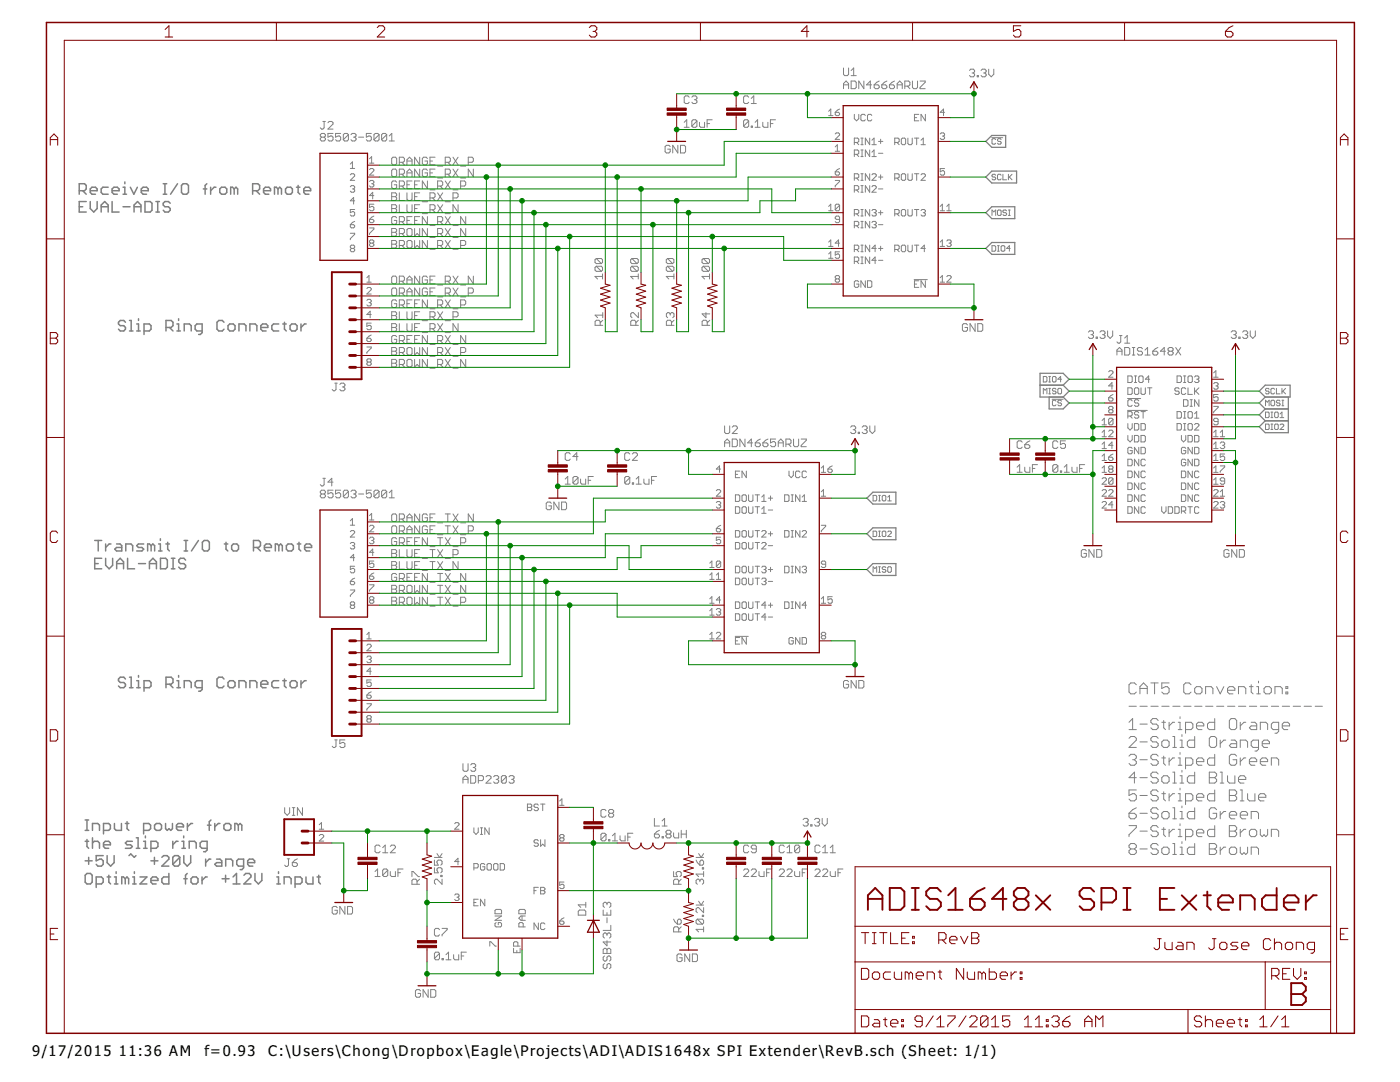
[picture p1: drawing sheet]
<svg xmlns="http://www.w3.org/2000/svg" width="279mm" height="216mm" viewBox="0 0 279 216" stroke-linecap="round" stroke-linejoin="round" font-family="sans-serif">
<defs><g id="words">
<g font-size="3.5">
<text x="6.4" y="210.7">9/17/2015</text>
<text x="23.7" y="210.7">11:36 AM</text>
<text x="40.8" y="210.7">f=0.93</text>
<text x="53.5" y="210.7">C:\Users\Chong\Dropbox\Eagle\Projects\ADI\ADIS1648x SPI Extender\RevB.sch (Sheet: 1/1)</text>
</g>
</g></defs>
<g fill="none" stroke="#808080" stroke-width=".3">
<path d="M15.8 38.1h1.1l.3-.4v-.7l-.3-.3h-1.1v2.1M16.5 38.1l.7 .7M18 38.1h1.4v-.4l-.4-.3h-.6l-.4 .3v.7l.4 .4h.6M21.6 37.4h-1.1l-.3 .3v.7l.3 .4h1.1M22.4 38.1h1.4v-.4l-.4-.3h-.7l-.3 .3v.7l.3 .4h.7M24.6 38.8h.7M24.6 37.4h.3v1.4M24.9 36.3v.4M26 37.4l.7 1.4 .7-1.4M28.2 38.1h1.4v-.4l-.3-.3h-.7l-.4 .3v.7l.4 .4h.7M32.6 36.7h.7M32.6 38.8h.7"/>
<path d="M32.9 36.7v2.1M35.4 36.7l-1.4 2.1M36.6 36.7h.7l.3 .3v1.4l-.3 .4h-.7l-.4-.4v-1.4zM40.6 37.7h.7M41.3 36.7l-.4 .3v1.8M42 37.4v1.4M43.1 37.4h-.4l-.7 .7M43.9 37.7l.3-.3h.7l.4 .3v.7l-.4 .4h-.7l-.3-.4zM46.7 37.7l-.3-.3h-.4v1.4M46.7 37.7v1.1M46.7 37.7l.4-.3 .3 .3v1.1M50.4 38.1h1.1l.3-.4v-.7l-.3-.3h-1.1v2.1"/>
<path d="M51.1 38.1l.7 .7M52.6 38.1h1.4v-.4l-.3-.3h-.7l-.4 .3v.7l.4 .4h.7M55.5 37.7l-.4-.3h-.3v1.4M55.5 37.7v1.1M55.5 37.7l.3-.3 .4 .3v1.1M57 37.7l.3-.3h.7l.4 .3v.7l-.4 .4h-.7l-.3-.4zM59.2 37.4h.7M59.5 37v1.4l.4 .4M60.6 38.1h1.4v-.4l-.3-.3h-.7l-.4 .3v.7l.4 .4h.7M15.8 41.3h.7M17.2 40.2h-1.4v2.1h1.4M18 40.2v1.4l.7 .7 .7-.7v-1.4"/>
<path d="M20.2 42.3v-1.4l.7-.7 .7 .7v1.4M20.2 41.3h1.4M22.4 40.2v2.1h1.4M24.6 41.3h1.4M26.8 41.3h1.3M26.8 42.3v-1.4l.7-.7 .6 .7v1.4M28.9 40.2h1.1l.3 .4v1.4l-.3 .3h-1.1zM31.1 40.2h.7M31.1 42.3h.7M31.5 40.2v2.1M34 40.6l-.4-.4h-.7l-.3 .4v.3l.3 .4h.7l.4 .3v.4l-.4 .3h-.7l-.3-.3M25 64.3l-.3-.4h-.7l-.4 .4v.3l.4 .4h.7l.3 .3v.4l-.3 .3h-.7l-.4-.3"/>
<path d="M25.8 63.9h.4v2.1M25.8 66h.7M27.3 66h.7M27.3 64.6h.3v1.4M27.6 63.6v.3M28.7 66h1.1l.3-.3v-.7l-.3-.4h-1.1v2.1M33.1 65.3h1.1l.3-.3v-.7l-.3-.4h-1.1v2.1M33.8 65.3l.7 .7M35.3 66h.7M35.3 64.6h.3v1.4M35.6 63.6v.3M36.8 66v-1.4h1l.4 .4v1"/>
<path d="M40.3 66h-1l-.4-.3v-.7l.4-.4h1v1.8l-.3 .3h-.4M44.7 64.3l-.3-.4h-.7l-.4 .4v1.4l.4 .3h.7l.3-.3M45.5 65l.3-.4h.7l.4 .4v.7l-.4 .3h-.7l-.3-.3zM47.7 66v-1.4h1l.4 .4v1M49.9 66v-1.4h1l.4 .4v1M52 65.3h1.4v-.3l-.3-.4h-.7l-.4 .4v.7l.4 .3h.7M55.6 64.6h-1l-.3 .4v.7l.3 .3h1M56.4 64.6h.7M56.8 64.3v1.4l.3 .3M57.9 65l.3-.4h.7l.4 .4v.7l-.4 .3h-.7l-.3-.3zM60.1 64.6v1.4M61.1 64.6h-.3l-.7 .7"/>
<path d="M18.9 107.8h1.4M18.9 112.5h.7M19.6 107.8v2.1M20.3 111.4h-1.4v2.1h1.4M21.1 108.5v1.4M21.1 111.4v1.4l.7 .7 .7-.7v-1.4M22.1 108.5h-.3l-.7 .7M23.3 108.5h.7l.3 .4v1h-1l-.4-.3 .4-.4h1M23.3 112.5h1.4M23.3 113.5v-1.4l.7-.7 .7 .7v1.4M25.1 109.9v-1.4h1l.4 .4v1M25.5 111.4v2.1h1.4"/>
<path d="M27.6 112.5h1.4M28.7 108.5h-1.1l-.3 .4 .3 .3h.7l.4 .4-.4 .3h-1M29.8 112.5h1.4M29.8 113.5v-1.4l.7-.7 .7 .7v1.4M30.2 108.9l-.4-.4h-.3v1.4M30.2 108.9v1M30.2 108.9l.3-.4 .4 .4v1M31.6 108.5h.4v1.4M31.6 109.9h.7M32 107.5v.3M32 111.4h1.1l.3 .4v1.4l-.3 .3h-1.1zM33.1 108.5h.7"/>
<path d="M33.5 108.2v1.4l.3 .3M34.2 111.4h.7M34.2 113.5h.7M34.5 111.4v2.1M36.7 107.8h.7M36.7 109.9h.7M37 111.8l-.3-.4h-.7l-.3 .4v.3l.3 .4h.7l.3 .3v.4l-.3 .3h-.7l-.3-.3M37.1 107.8v2.1M39.6 107.8l-1.4 2.1M40.7 107.8h.7l.4 .4v1.4l-.4 .3h-.7l-.3-.3v-1.4zM44.8 108.5h.7M45.1 108.2v1.4l.4 .3"/>
<path d="M46.6 108.5h.7l.3 .4v.7l-.3 .3h-.7l-.4-.3v-.7zM50.6 109.2h1l.4-.3v-.7l-.4-.4h-1v2.1M51.3 109.2l.7 .7M52.8 109.2h1.4v-.3l-.4-.4h-.7l-.3 .4v.7l.3 .3h.7M55.6 108.9l-.3-.4h-.4v1.4M55.6 108.9v1M55.6 108.9l.4-.4 .3 .4v1M57.5 108.5h.7l.3 .4v.7l-.3 .3h-.7l-.4-.3v-.7zM59.3 108.5h.7M59.7 108.2v1.4l.3 .3M60.8 109.2h1.4v-.3l-.4-.4h-.7l-.3 .4v.7l.3 .3h.7M25 135.5l-.3-.4h-.7l-.4 .4v.3l.4 .4h.7l.3 .3v.4l-.3 .3h-.7l-.4-.3"/>
<path d="M25.8 135.1h.4v2.1M25.8 137.2h.7M27.3 135.8h.3v1.4M27.3 137.2h.7M27.6 134.8v.3M28.7 137.2h1.1l.3-.3v-.7l-.3-.4h-1.1v2.1M33.1 136.5h1.1l.3-.3v-.7l-.3-.4h-1.1v2.1M33.8 136.5l.7 .7M35.3 135.8h.3v1.4M35.3 137.2h.7M35.6 134.8v.3M36.8 137.2v-1.4h1l.4 .4v1"/>
<path d="M40.3 137.2h-1l-.4-.3v-.7l.4-.4h1v1.8l-.3 .3h-.4M44.7 135.5l-.3-.4h-.7l-.4 .4v1.4l.4 .3h.7l.3-.3M45.8 135.8h.7l.4 .4v.7l-.4 .3h-.7l-.3-.3v-.7zM47.7 137.2v-1.4h1l.4 .4v1M49.9 137.2v-1.4h1l.4 .4v1M52 136.5h1.4v-.3l-.3-.4h-.7l-.4 .4v.7l.4 .3h.7M55.6 135.8h-1l-.3 .4v.7l.3 .3h1M56.4 135.8h.7M56.8 135.5v1.4l.3 .3M58.2 135.8h.7l.4 .4v.7l-.4 .3h-.7l-.3-.3v-.7zM60.1 135.8v1.4M61.1 135.8h-.3l-.7 .7"/>
<path d="M17 165.7h.7M17 163.6h.7M17 167.9h.7M17 171.8h1.4M17.4 163.6v2.1M17.4 167.5v1.4l.3 .4M17.4 174.3h.7l.3 .3v1.4l-.3 .4h-.7l-.4-.4v-1.4zM17.7 171.1v1.4M18.5 165.7v-1.4h1l.4 .4v1M18.5 167.2v2.1M18.5 168.2l.3-.3h.7l.4 .3v1.1M19.2 176.4h1l.4-.4v-.7l-.4-.3h-1v2.1"/>
<path d="M20.6 170.7h-1.4v1.1l.7-.4h.3l.4 .4v.7l-.4 .3h-.7l-.3-.3M20.7 165.7h1l.3-.3v-.7l-.3-.4h-1v2.1M20.7 168.6h1.3v-.4l-.3-.3h-.7l-.3 .3v.7l.3 .4h.7M21.4 170.7v1.4l.7 .7 .7-.7v-1.4M21.4 175h.7M21.7 174.6v1.4l.4 .4M22.8 164.3v1.1l.4 .3h1v-1.4M22.8 176.4h.7M22.8 175h.4v1.4M23.2 173.9v.4M25 175.3l-.4-.3h-.3v1.4M25 175.3v1.1"/>
<path d="M25 175.3l.3-.3 .4 .3v1.1M25 164.3h.7M25.4 164v1.4l.3 .3M25.7 170.7l.4-.3 .7 .7 .3-.4M26.4 167.9h-1l-.4 .3 .4 .4h.7l.3 .3-.3 .4h-1.1M26.5 176.4h.7M26.5 175h.3v1.4M26.8 173.9v.4M27.2 169.3h.7M27.2 167.2h.4v2.1M27.9 175h1.4l-1.4 1.4h1.4M28.7 165.7h1l.4-.3v-.7l-.4-.4h-1v2.1"/>
<path d="M28.7 167.9h.3v1.4M28.7 169.3h.7M29 166.8v.4M30.1 169.3h1.1l.3-.4v-.7l-.3-.3h-1.1v2M30.1 175.7h1.4v-.4l-.3-.3h-.7l-.4 .3v.7l.4 .4h.7M30.1 171.8h1.4M30.8 171.1v1.4M30.8 164.7l.4-.4h.7l.3 .4v.7l-.3 .3h-.7l-.4-.3zM32.3 171.1l.4-.4h.6l.4 .4v.3l-1.4 1.4h1.4M33 164.3v1.1l.4 .3 .3-.3 .4 .3 .3-.3v-1.1M33.7 174.3v2.1h-1l-.4-.4v-.7l.4-.3h1M34.5 167.9v1.4"/>
<path d="M35.2 165h1.4v-.3l-.3-.4h-.7l-.4 .4v.7l.4 .3h.7M35.5 167.9h-.3l-.7 .7M35.9 171.1l-.4-.4h-.7l-.3 .4v1.4M35.9 171.1v1.4l-.4 .3h-.7l-.3-.3M35.9 171.1l-1.4 1.4M36.3 167.9h.4v1.4M36.3 169.3h.7M36.7 166.8v.4M36.7 170.7v1.4l.7 .7 .7-.7v-1.4M36.7 175.3h.7M37.4 174.3l-.4 .3v1.8M37.4 164.3v1.4"/>
<path d="M37.8 169.3v-1.4h1l.4 .3v1.1M38.1 175.3l.4-.3h.7l.3 .3v.7l-.3 .4h-.7l-.4-.4zM38.4 164.3h-.3l-.7 .7M40.3 175v1.4M41 171.4v1.4M41.3 169.3h-1l-.4-.4v-.7l.4-.3h1v1.7l-.3 .3h-.4M41.4 175h-.4l-.7 .7M41.4 164.7h.7M42.1 171.4h-.4l-.7 .7M42.1 163.6l-.3 .4v1.7M42.9 164.3v1.4M43.2 171.4h.7l.4 .4v1h-1.1l-.3-.3 .3-.4h1.1"/>
<path d="M43.9 164.3h-.3l-.7 .7M44.3 175.3h1.4M44.7 164.7l.3-.4h.7l.4 .4v.7l-.4 .3h-.7l-.3-.3zM45 174.6v1.4M45 172.8v-1.4h1.1l.3 .4v1M46.5 176.4h1.4M46.5 175l.7-.7v2.1M47.6 164.7l-.4-.4h-.3v1.4M47.6 164.7v1M47.6 164.7l.3-.4 .4 .4v1M48.6 172.8h-1l-.4-.3v-.7l.4-.4h1v1.8l-.3 .3h-.4M48.7 174.6l.3-.3h.7l.4 .3v.4l-1.4 1.4h1.4"/>
<path d="M49.4 172.1h1.4v-.3l-.3-.4h-.7l-.4 .4v.7l.4 .3h.7M50.9 174.3v1.4l.7 .7 .7-.7v-1.4M55.2 176.4h.7M55.2 175h.4v1.4M55.6 173.9v.4M56.7 176.4v-1.4h1l.4 .3v1.1M58.9 176.4h1l.4-.4v-.7l-.4-.3h-1v2.1M61.1 175v1l.3 .4h1.1v-1.4M63.3 175h.6M63.6 174.6v1.4l.3 .4"/>
</g>
<g fill="none" stroke="#808080" stroke-width=".2">
<path d="M137.5 19.4l-.2-.3h-.5l-.3 .3v1l.3 .3h.5l.2-.3M138.1 19.4l.2-.3h.5l.3 .3v.2l-.3 .3M138.6 19.9h.2M138.8 19.9l.3 .3v.2l-.3 .3h-.5l-.2-.3M149.4 19.4l-.2-.3h-.5l-.3 .3v1l.3 .3h.5l.2-.3M149.9 19.6l.5-.5v1.6M168.3 13.6v1.2l.3 .3h.5l.3-.3v-1.2M168.3 17.7v-1l.5-.5 .6 .5v1M168.3 16.9h1.1M169.9 16.2h.7l.3 .2v1l-.3 .3h-.7zM169.9 15.1h1M169.9 14.1l.5-.5v1.5"/>
<path d="M172.4 16.2v1.5l-1-1.5v1.5M173.9 16.9h-1l.8-.7v1.5M174.5 16.9h.7l.3 .3v.2l-.3 .3h-.5l-.2-.3zM175.5 16.2l-.5 .2-.5 .5M176 16.9h.7l.3 .3v.2l-.3 .3h-.5l-.2-.3zM177 16.2l-.5 .2-.5 .5M177.5 16.9h.8l.2 .3v.2l-.2 .3h-.5l-.3-.3zM178.5 16.2l-.5 .2-.5 .5M179 16.9h1.1M179 17.7v-1l.6-.5 .5 .5v1M180.6 17.2h.7l.3-.3v-.5l-.3-.2h-.7v1.5M181.1 17.2l.5 .5"/>
<path d="M182.1 16.2v1.2l.3 .3h.5l.2-.3v-1.2M183.6 16.2h1v.2l-1 1v.3h1M193.5 14.1l.2-.3h.5l.3 .3v.2l-.3 .3M194 14.6h.2M194.2 14.6l.3 .2v.3l-.3 .2h-.5l-.2-.2M195 15.1h.3v.2h-.3zM195.8 14.1l.2-.3h.6l.2 .3v.2l-.2 .3M196.3 14.6h.3M196.6 14.6l.2 .2v.3l-.2 .2h-.6l-.2-.2M197.3 13.8v1l.5 .5 .5-.5v-1M64.2 27.4l-.3-.3v-.2l.3-.3h.5l.2 .3v.2l-.2 .3M64.2 27.4l-.3 .2v.3l.3 .2h.5l.2-.2v-.3l-.2-.2"/>
<path d="M64.2 27.4h.5M64.4 24.2h.5M64.7 24.2v1.3l-.3 .3h-.2l-.3-.3M65.4 24.5l.3-.3h.5l.3 .3v.2l-1.1 1.1h1.1M66.5 26.6h-1.1v.8l.8-.3 .3 .3v.5l-.3 .2h-.5l-.3-.2M68 26.6h-1v.8l.7-.3 .3 .3v.5l-.3 .2h-.5l-.2-.2M69.5 26.9l-.2-.3h-.5l-.3 .3v1M69.5 26.9v1l-.2 .2h-.5l-.3-.2M69.5 26.9l-1 1M69.9 32.7l.4-.4v1.3M69.9 33.6h.9M69.9 34.9l.2-.2h.5l.2 .2v.2l-.9 .9h.9"/>
<path d="M69.9 37.3l.2-.3h.5l.2 .3-.2 .4M70 26.9l.3-.3h.5l.3 .3v.2l-.3 .3M70.3 37.7h.3M70.5 27.4h.3M70.6 37.7l.2 .2v.2l-.2 .3h-.5l-.2-.3M70.8 27.4l.3 .2v.3l-.3 .2h-.5l-.3-.2M71.6 27.4h1M73.7 33.8l.3-.2h.4l.2 .2v.3l-.9 .8h.9M73.7 31.7l.5-.4v1.3M73.7 32.6h.9M73.7 36.2l.3-.2h.4l.2 .2v.2l-.2 .3M74.1 26.6h-1v.8l.8-.3 .2 .3v.5l-.2 .2h-.6l-.2-.2"/>
<path d="M74.2 36.7h.2M74.4 36.7l.2 .2-.2 .4h-.4l-.3-.2M74.6 39h-.9l.7-.6v1.3M75.6 26.9l-.2-.3h-.5l-.3 .3v1M75.6 26.9v1l-.2 .2h-.5l-.3-.2M75.6 26.9l-1 1M77.2 26.9l-.3-.3h-.5l-.2 .3v1M77.2 26.9v1l-.3 .2h-.5l-.2-.2M77.2 26.9l-1 1M77.7 28.1h1M77.7 27.1l.5-.5v1.5M78.2 38.5h.7l.3 .2v.3l-.3 .2 .3 .3v.3l-.3 .2h-.7z"/>
<path d="M78.2 39.2h.7M78.4 31.4h.5l.3 .2v1l-.3 .3h-.5l-.2-.3v-1zM78.4 33.7h.5l.3 .3v1l-.3 .3h-.5l-.2-.3v-1zM79.2 36.4l-.3-.3h-.5l-.2 .3v1l.2 .2h.5l.3-.2v-.5h-.5M79.7 32.4h.8l.2-.3v-.5l-.2-.2h-.8v1.5M79.7 34.8h.8l.2-.3v-.5l-.2-.3h-.8v1.6M79.7 37.1h.8l.2-.2v-.5l-.2-.3h-.8v1.5M79.7 38.5v1.5h1M80.2 32.4l.5 .5M80.2 34.8l.5 .5M80.2 37.1l.5 .5M81.2 32.9v-1l.5-.5 .5 .5v1"/>
<path d="M81.2 35.3v-1.1l.5-.5 .5 .5v1.1M81.2 38.5v1.3l.3 .2h.5l.2-.2v-1.3M81.2 32.1h1M81.2 34.5h1M81.2 36.9h.5M82.2 36.1h-1v1.5h1M82.7 36.9h.5M82.7 39.2h.5M83.8 31.4v1.5l-1.1-1.5v1.5M83.8 33.7v1.6l-1.1-1.6v1.6M83.8 36.1h-1.1v1.5h1.1M83.8 38.5h-1.1v1.5h1.1"/>
<path d="M85.3 34l-.3-.3h-.5l-.2 .3v1l.2 .3h.5l.3-.3v-.5h-.5M85.3 31.6l-.3-.2h-.5l-.2 .2v1l.2 .3h.5l.3-.3v-.5h-.5M85.3 36.1v1.5l-1-1.5v1.5M85.8 32.1h.5M85.8 39.5h.8l.2-.3v-.5l-.2-.2h-.8v1.5M85.8 34.5h.5M85.8 37.9h1M86.3 39.5l.5 .5M86.8 31.4h-1v1.5h1M86.8 33.7h-1v1.6h1M87.3 35.5h1M87.3 33.1h1"/>
<path d="M87.3 37.1h.8l.2-.2v-.5l-.2-.3h-.8v1.5M87.3 38.5l1 1.5M87.8 37.1l.5 .5M88.3 38.5l-1 1.5M88.9 34.8h.7l.3-.3v-.5l-.3-.3h-.7v1.6M88.9 32.4h.7l.3-.3v-.5l-.3-.2h-.7v1.5M88.9 36.1l1 1.5M89.4 32.4l.5 .5M89.4 34.8l.5 .5M89.9 36.1l-1 1.5M90.4 39.5h.8l.2-.3v-.5l-.2-.2h-.8v1.5M90.4 31.4l1 1.5"/>
<path d="M90.4 33.7l1 1.6M90.4 37.9h1M91.4 31.4l-1 1.5M91.4 33.7l-1 1.6M91.9 35.5h1M91.9 33.1h1M91.9 37.1h.8l.2-.2v-.5l-.2-.3h-.8v1.5M93.5 32.4h.7l.3-.3v-.5l-.3-.2h-.7v1.5M94.5 33.7v1.6l-1-1.6v1.6M133.8 29.3l-.3-.3h-.5l-.3 .3v1l.3 .2h.5l.3-.2v-.5h-.6M135.3 29v1.5l-1-1.5v1.5M135.8 29h.8l.2 .3v1l-.2 .2h-.8z"/>
<path d="M136.5 25.4h1M136.5 24.4l.6-.5v1.5M139.1 24.2l-1 1M139.1 24.2l-.3-.3h-.5l-.2 .3v1M139.1 24.2v1l-.3 .2h-.5l-.2-.2M139.6 24.4v.8l.2 .2h.8v-1M141.1 24.7h.5M142.1 23.9h-1v1.5M149.4 24.2l-.2-.3h-.5l-.3 .3v1M149.4 24.2v1l-.2 .2h-.5l-.3-.2M149.4 24.2l-1 1M149.9 25.2h.3v.2h-.3z"/>
<path d="M149.9 20.7h1M150.7 25.4h1M150.7 24.4l.5-.5v1.5M152.2 24.4v.8l.3 .2h.7v-1M153.8 24.7h.5M154.8 23.9h-1v1.5M165.4 22.2l.4-.4v1.3M165.4 23.1h.8M166.7 29.3l.4-.4v1.3M166.7 26.7l.2-.2h.4l.3 .2v.2l-.9 .9h.9M166.7 22.4h.6l.3 .2v.3l-.3 .2h-.4l-.2-.2zM166.7 34.3h.6l.3 .4-.3 .2h-.4l-.2-.2z"/>
<path d="M166.7 36h.9v.2l-.9 .9v.2M166.7 30.2h.9M167.6 33.6l-.9 .7M167.6 21.8l-.9 .6M170.5 22.8v.9l.4 .4 .5-.4v-.9M170.5 28.4h.7l.2-.2v-.4l-.2-.2h-.7v1.3M170.5 30.8h.7l.2-.2v-.5l-.2-.2h-.7v1.3M170.5 35.5h.7l.2-.2v-.4l-.2-.2h-.7v1.3M170.5 37.9h.7l.2-.2v-.4l-.2-.3h-.7v1.4M170.9 30.8l.5 .4M170.9 28.4l.5 .5M170.9 35.5l.5 .5"/>
<path d="M170.9 37.9l.5 .5M171.8 36h.5M171.8 34.7h.5M171.8 37h.5M171.8 38.4h.5M171.8 29.9h.5M171.8 31.2h.5M171.8 27.6h.5M171.8 28.9h.5M172 27.6v1.3M172 29.9v1.3M172 34.7v1.3"/>
<path d="M172 37v1.4M172.7 23l-.2-.2h-.5l-.2 .2v.9l.2 .2h.5l.2-.2M173.6 27.6v1.3l-.9-1.3v1.3M173.6 29.9v1.3l-.9-1.3v1.3M173.6 34.7v1.3l-.9-1.3v1.3M173.6 37v1.4l-.9-1.4v1.4M174 23l-.2-.2h-.4l-.3 .2v.9l.3 .2h.4l.2-.2M174 34.9l.2-.2h.4l.3 .2v.2l-.9 .9h.9M174 37.3l.2-.3h.4l.3 .3v.2l-.9 .9h.9M174 31.2h.9M174 30.4l.4-.5v1.3M174 28l.4-.4v1.3"/>
<path d="M174 28.9h.9M175.3 37.7h.9M175.3 30.6h.9M175.3 28.2h.9M175.3 35.3h.9M175.7 27.8v.8M175.7 34.9v.9M178.6 35.5h.6l.3-.2v-.4l-.3-.2h-.6v1.3M178.6 28.4h.6l.3-.2v-.4l-.3-.2h-.6v1.3M179 28.4l.5 .5M179 35.5l.5 .5M179.9 34.9l.2-.2h.4l.2 .2v.9l-.2 .2h-.4l-.2-.2z"/>
<path d="M179.9 27.8l.2-.2h.4l.2 .2v.8l-.2 .3h-.4l-.2-.3zM181.2 34.7v1.1l.2 .2h.4l.3-.2v-1.1M181.2 27.6v1l.2 .3h.4l.3-.3v-1M182.5 34.7h.9M182.5 27.6h.9M182.5 23.5h.4M182.9 27.6v1.3M182.9 34.7v1.3M183.4 22.8h-.9v1.3h.9M183.8 34.9l.2-.2h.5l.2 .2v.2l-.9 .9h.9M183.8 28.9h.9M183.8 28l.5-.4v1.3"/>
<path d="M184.7 22.8v1.3l-.9-1.3v1.3M187.6 26.7l.3-.2h.4l.2 .2-.2 .5M188.1 27.2h.2M188.3 27.2l.2 .2-.2 .4h-.4l-.3-.2M188.5 33.6h-.9v.7l.5-.2h.2l.2 .2v.4l-.2 .2h-.4l-.3-.2M188.5 22.4h-.9l.7-.6v1.3M197.9 27.5h2.2M198.7 35l-.2-.2h-.3l-.2 .3 .2 .2h.3l.2 .4-.2 .2h-.3l-.2-.2M198.7 27.9l-.2-.2h-.3l-.2 .2v.7l.2 .2h.3l.2-.2M199.8 27.9l-.2-.2h-.4l-.1 .3 .1 .2h.4l.2 .4-.2 .2h-.4l-.1-.2M199.8 35l-.2-.2h-.4l-.1 .2v.7l.1 .2h.4l.2-.2M200.2 34.8v1.1h.7"/>
<path d="M201.3 34.8v1.1M201.4 35.3l.6 .6M202 34.8l-.7 .7M69.9 44.8h.7l.2 .5-.2 .2h-.5l-.2-.2zM69.9 46.5h.9v.3l-.9 .8v.2M70.1 49.6l-.2-.3 .2-.4h.5l.2 .2-.2 .5M70.1 49.6l-.2 .2 .2 .4h.5l.2-.2-.2-.4M70.1 49.6h.5M70.8 41.8h-.9v.6l.4-.2h.3l.2 .2v.5l-.2 .2h-.5l-.2-.2M70.8 40.1h-.9l.7-.7v1.3M70.8 44.2l-.9 .6M73.2 57.6l.2-.2h.5l.2 .2v.2l-.9 .9h.9"/>
<path d="M73.2 59.9l.2-.2h.5l.2 .2v.3l-.2 .2M73.2 56.3h.9M73.2 55.4l.4-.4v1.3M73.7 43.8h.7l.2 .2v.2l-.2 .2h-.4l-.3-.2zM73.7 45.5h.9v.2l-.9 .9v.2M74 48.5l-.3-.2 .3-.4h.4l.2 .2v.2l-.2 .2M74 48.5l-.3 .2 .3 .5h.4l.2-.2-.2-.5M74 48.5h.4M74.6 40.7h-.9v.7l.7-.2 .2 .2v.4l-.2 .3h-.4l-.3-.3M74.6 43.1l-.9 .7M78.2 40.9h.7l.3 .2v.3l-.3 .2 .3 .3v.2l-.3 .3h-.7zM78.2 45.6h.7l.3 .2v.3l-.3 .3 .3 .2v.3l-.3 .2h-.7z"/>
<path d="M78.2 48h.7l.3 .2v.3l-.3 .2 .3 .3v.2l-.3 .3h-.7zM78.2 41.6h.7M78.2 46.4h.7M78.2 48.7h.7M78.4 55.1h.5l.3 .3v1l-.3 .2h-.5l-.2-.2v-1zM78.4 57.5h.5l.3 .2v1l-.3 .3h-.5l-.2-.3v-1zM79.2 43.5l-.3-.3h-.5l-.2 .3v1l.2 .2h.5l.3-.2v-.5h-.5M79.7 40.9v1.5h1M79.7 44.2h.8l.2-.2v-.5l-.2-.3h-.8v1.5M79.7 46.6h.8l.2-.2v-.6l-.2-.2h-.8v1.5M79.7 49h.8l.2-.3v-.5l-.2-.2h-.8v1.5M79.7 56.1h.8l.2-.2v-.5l-.2-.3h-.8v1.5"/>
<path d="M79.7 58.5h.8l.2-.3v-.5l-.2-.2h-.8v1.5M80.2 44.2l.5 .5M80.2 58.5l.5 .5M80.2 56.1l.5 .5M80.2 46.6l.5 .5M80.2 49l.5 .5M81.2 40.9v1.2l.3 .3h.5l.2-.3v-1.2M81.2 48.2l.3-.2h.5l.2 .2v1l-.2 .3h-.5l-.3-.3zM81.2 45.8l.3-.2h.5l.2 .2v1.1l-.2 .2h-.5l-.3-.2zM81.2 56.6v-1l.5-.5 .5 .5v1M81.2 59v-1l.5-.5 .5 .5v1M81.2 58.2h1"/>
<path d="M81.2 55.9h1M81.2 44h.5M82.2 43.2h-1v1.5h1M82.2 59.8h-1v1.6h1M82.7 48v1.5l.5-.5 .6 .5v-1.5M82.7 45.6v1.5l.5-.5 .6 .5v-1.5M82.7 41.6h.5M82.7 44h.5M83.8 40.9h-1.1v1.5h1.1M83.8 43.2h-1.1v1.5h1.1M83.8 55.1v1.5l-1.1-1.5v1.5M83.8 57.5v1.5l-1.1-1.5v1.5"/>
<path d="M83.8 59.8h-1.1v1.6h1.1M84.3 40.3h1M84.3 42.6h1M85.3 55.4l-.3-.3h-.5l-.2 .3v1l.2 .2h.5l.3-.2v-.5h-.5M85.3 57.7l-.3-.2h-.5l-.2 .2v1l.2 .3h.5l.3-.3v-.5h-.5M85.3 43.2v1.5l-1-1.5v1.5M85.3 45.6v1.5l-1-1.5v1.5M85.3 48v1.5l-1-1.5v1.5M85.3 59.8v1.6l-1-1.6v1.6M85.8 41.9h.8l.2-.3v-.5l-.2-.2h-.8v1.5M85.8 58.2h.5M85.8 55.9h.5"/>
<path d="M85.8 45h1M85.8 47.4h1M85.8 49.7h1M86.3 41.9l.5 .5M86.8 55.1h-1v1.5h1M86.8 57.5h-1v1.5h1M87.3 59.2h1M87.3 56.9h1M87.3 44.2h.8l.2-.2v-.5l-.2-.3h-.8v1.5M87.3 46.6h.8l.2-.2v-.6l-.2-.2h-.8v1.5M87.3 49h.8l.2-.3v-.5l-.2-.2h-.8v1.5M87.3 40.9l1 1.5"/>
<path d="M87.8 49l.5 .5M87.8 44.2l.5 .5M87.8 46.6l.5 .5M88.3 40.9l-1 1.5M88.9 56.1h.7l.3-.2v-.5l-.3-.3h-.7v1.5M88.9 58.5h.7l.3-.3v-.5l-.3-.2h-.7v1.5M88.9 59.8l1 1.6M88.9 40.3h1M88.9 42.6h1M88.9 43.2l1 1.5M88.9 45.6l1 1.5M88.9 48l1 1.5"/>
<path d="M89.4 56.1l.5 .5M89.4 58.5l.5 .5M89.9 59.8l-1 1.6M89.9 43.2l-1 1.5M89.9 45.6l-1 1.5M89.9 48l-1 1.5M90.4 57.5l1 1.5M90.4 55.1l1 1.5M90.4 45h1M90.4 47.4h1M90.4 49.7h1M91.4 40.9v1.5l-1-1.5v1.5"/>
<path d="M91.4 57.5l-1 1.5M91.4 55.1l-1 1.5M91.9 59.2h1M91.9 49h.8l.2-.3v-.5l-.2-.2h-.8v1.5M91.9 56.9h1M92.9 43.2v1.5l-1-1.5v1.5M92.9 45.6v1.5l-1-1.5v1.5M93.5 58.5h.7l.3-.3v-.5l-.3-.2h-.7v1.5M94.5 55.1v1.5l-1-1.5v1.5M119 51.6l1 1M119 51.6h1l.2 .2v.5l-.2 .3M119 53.1h1l.2 .3v.5l-.2 .2"/>
<path d="M119 53.1l-.3 .3v.5l.3 .2h1M119 51.6l-.3 .2v.5l.3 .3h1M119 53.1l1 1M120.2 55.2h-1.5l.6 .5M120.2 54.7v1M126.1 51.6l1 1M126.1 51.6l-.2 .2v.5l.2 .3h1M126.1 53.1l-.2 .3v.5l.2 .2h1M126.1 53.1h1l.3 .3v.5l-.3 .2M126.1 51.6h1l.3 .2v.5l-.3 .3M126.1 53.1l1 1M127.4 55.2h-1.5l.5 .5"/>
<path d="M127.4 54.7v1M133.2 51.6l-.2 .2v.5l.2 .3h1M133.2 53.1l-.2 .3v.5l.2 .2h1M133.2 53.1h1l.3 .3v.5l-.3 .2M133.2 51.6h1l.3 .2v.5l-.3 .3M133.2 53.1l1 1M133.2 51.6l1 1M134.5 55.2h-1.5l.5 .5M134.5 54.7v1M140.4 53.1l-.3 .3v.5l.3 .2h1M140.4 53.1h1l.2 .3v.5l-.2 .2M140.4 51.6l-.3 .2v.5l.3 .3h1"/>
<path d="M140.4 51.6h1l.2 .2v.5l-.2 .3M140.4 53.1l1 1M140.4 51.6l1 1M141.6 55.2h-1.5l.5 .5M141.6 54.7v1M165.4 42.1h.8M165.4 49.2h.8M165.4 50.7l.4-.5v1.3M165.4 41.2l.4-.5v1.4M165.4 48.3l.4-.4v1.3M165.4 51.5h.8M166.9 55.6l-.2 .3 .2 .4h.4l.3-.2-.3-.5"/>
<path d="M166.9 55.6l-.2-.2 .2-.4h.4l.3 .2-.3 .4M166.9 55.6h.4M167.6 41v.8l-.3 .3h-.4l-.2-.3M167.6 41l-.3-.3h-.4l-.2 .3v.8M167.6 43.8h-.7l-.2-.2 .2-.5h.4l.3 .2v.9l-.3 .2h-.4l-.2-.2M167.6 50.2h-.9v.7l.4-.2h.2l.3 .2v.4l-.3 .2h-.4l-.2-.2M167.6 48.5h-.9l.6-.6v1.3M167.6 41l-.9 .8M170.5 42.7h.7l.2-.3v-.4l-.2-.2h-.7v1.3M170.5 45h.7l.2-.2v-.4l-.2-.2h-.7v1.3M170.5 49.8h.7l.2-.2v-.5l-.2-.2h-.7v1.3M170.5 52.2h.7l.2-.3v-.4l-.2-.2h-.7v1.3"/>
<path d="M170.9 45l.5 .5M170.9 42.7l.5 .4M170.9 49.8l.5 .4M170.9 52.2l.5 .4M171.4 56.2l-.2-.2h-.5l-.2 .2v.9l.2 .2h.5l.2-.2v-.4h-.5M171.8 52.6h.5M171.8 41.8h.5M171.8 43.1h.5M171.8 45.5h.5M171.8 48.9h.5M171.8 50.2h.5M171.8 44.2h.5"/>
<path d="M171.8 51.3h.5M172 41.8v1.3M172 44.2v1.3M172 48.9v1.3M172 51.3v1.3M172.7 56v1.3l-.9-1.3v1.3M173.1 56h.7l.2 .2v.9l-.2 .2h-.7zM173.6 41.8v1.3l-.9-1.3v1.3M173.6 44.2v1.3l-.9-1.3v1.3M173.6 48.9v1.3l-.9-1.3v1.3M173.6 51.3v1.3l-.9-1.3v1.3M174 42l.2-.2h.4l.3 .2v.2l-.3 .2"/>
<path d="M174 44.4l.2-.2h.4l.3 .2-.3 .4M174.4 44.8h.2M174.4 42.4h.2M174.6 42.4l.3 .3v.2l-.3 .2h-.4l-.2-.2M174.6 44.8l.3 .2v.3l-.3 .2h-.4l-.2-.2M174.9 49.6h-.9l.6-.7v1.3M174.9 51.9h-.9l.6-.6v1.3M175.3 44.8h.9M175.3 49.6h.9M175.3 42.4h.9M175.3 51.9h.9M175.7 42v.9"/>
<path d="M175.7 49.1v.9M178.6 42.7h.6l.3-.3v-.4l-.3-.2h-.6v1.3M178.6 49.8h.6l.3-.2v-.5l-.3-.2h-.6v1.3M179 42.7l.5 .4M179 49.8l.5 .4M179.9 42l.2-.2h.4l.2 .2v.9l-.2 .2h-.4l-.2-.2zM179.9 49.1l.2-.2h.4l.2 .2v.9l-.2 .2h-.4l-.2-.2zM181.2 41.8v1.1l.2 .2h.4l.3-.2v-1.1M181.2 48.9v1.1l.2 .2h.4l.3-.2v-1.1M182.4 55.8h2.7M182.5 41.8h.9M182.5 48.9h.9"/>
<path d="M182.5 56.7h.4M182.9 41.8v1.3M182.9 48.9v1.3M183.4 56h-.9v1.3h.9M183.8 42l.2-.2h.5l.2 .2-.2 .4M184.3 42.4h.2M184.5 42.4l.2 .3-.2 .4h-.5l-.2-.2M184.7 49.6h-.9l.7-.7v1.3M184.7 56v1.3l-.9-1.3v1.3M187.6 42.1h.9M187.6 49.2h.9M187.6 56.3h.9"/>
<path d="M187.6 41.2l.5-.5v1.4M187.6 48.3l.5-.4v1.3M187.6 55.4l.5-.4v1.3M189 42.1h.8M189 48.1l.2-.2h.4l.2 .2-.2 .4M189 55.2l.2-.2h.4l.2 .2v.2l-.8 .9h.8M189 41.2l.4-.5v1.4M189.4 48.5h.2M189.6 48.5l.2 .2-.2 .5h-.4l-.2-.2M198 43v-1.1l.3 .4 .4-.4v1.1M198 49h.5l.2 .2v.7l-.2 .2h-.5zM199.1 50.1h.3"/>
<path d="M199.1 49h.3M199.2 41.9h.4l.2 .2v.7l-.2 .2h-.4l-.1-.2v-.7zM199.2 49v1.1M199.8 49.2l.2-.2h.3l.2 .2v.7l-.2 .2h-.3l-.2-.2zM200.9 42.1l-.2-.2h-.4l-.1 .2 .1 .3h.4l.2 .2-.2 .4h-.4l-.1-.2M201.3 41.9h.3M201.3 43h.3M201.4 41.9v1.1M201.6 49.6h-.7l.5-.6v1.1M66.8 76.5h.5M67.1 76.5v1.2l-.3 .3h-.3l-.2-.3M67.8 76.7l.3-.2h.5l.2 .2v.3l-.2 .2"/>
<path d="M68.3 77.2h.3M68.6 77.2l.2 .3v.2l-.2 .3h-.5l-.3-.3M73.2 67.5h.7l.2 .4-.2 .3h-.5l-.2-.3zM73.2 69.2h.9v.2l-.9 .9v.2M73.4 72.2l-.2-.2 .2-.4h.5l.2 .2-.2 .4M73.4 72.2l-.2 .3 .2 .4h.5l.2-.2-.2-.5M73.4 72.2h.5M73.6 60.4h.3M73.9 60.4l.2 .2v.2l-.2 .2h-.5l-.2-.2M74.1 64.5h-.9v.6l.7-.2 .2 .2v.5l-.2 .2h-.5l-.2-.2M74.1 62.8h-.9l.7-.7v1.3M74.1 66.8l-.9 .7"/>
<path d="M78.2 62.2h.7l.3 .3v.2l-.3 .3 .3 .2v.3l-.3 .2h-.7zM78.2 64.6h.7l.3 .2v.3l-.3 .2 .3 .3v.2l-.3 .3h-.7zM78.2 69.3h.7l.3 .3v.2l-.3 .3 .3 .2v.3l-.3 .2h-.7zM78.2 71.7h.7l.3 .3v.2l-.3 .3 .3 .2v.3l-.3 .2h-.7zM78.2 65.3h.7M78.2 70.1h.7M78.2 63h.7M78.2 72.5h.7M79.2 60.1l-.3-.3h-.5l-.2 .3v1l.2 .3h.5l.3-.3v-.5h-.5M79.2 67.2l-.3-.2h-.5l-.2 .2v1l.2 .3h.5l.3-.3v-.5h-.5M79.7 64.6v1.5h1M79.7 70.3h.8l.2-.2v-.5l-.2-.3h-.8v1.5"/>
<path d="M79.7 68h.8l.2-.3v-.5l-.2-.2h-.8v1.5M79.7 60.9h.8l.2-.3v-.5l-.2-.3h-.8v1.6M79.7 62.2v1.5h1M79.7 72.7h.8l.2-.2v-.5l-.2-.3h-.8v1.5M80.2 60.9l.5 .5M80.2 68l.5 .5M80.2 72.7l.5 .5M80.2 70.3l.5 .5M81.2 64.6v1.2l.3 .3h.5l.2-.3v-1.2M81.2 69.6l.3-.3h.5l.2 .3v1l-.2 .2h-.5l-.3-.2zM81.2 62.2v1.3l.3 .2h.5l.2-.2v-1.3M81.2 72l.3-.3h.5l.2 .3v1l-.2 .2h-.5l-.3-.2z"/>
<path d="M81.2 60.6h.5M81.2 67.7h.5M82.2 67h-1v1.5h1M82.7 65.3h.5M82.7 69.3v1.5l.5-.5 .6 .5v-1.5M82.7 71.7v1.5l.5-.5 .6 .5v-1.5M82.7 60.6h.5M82.7 63h.5M82.7 67.7h.5M83.8 64.6h-1.1v1.5h1.1M83.8 67h-1.1v1.5h1.1M83.8 62.2h-1.1v1.5h1.1"/>
<path d="M84.3 64h1M84.3 66.4h1M85.3 67v1.5l-1-1.5v1.5M85.3 69.3v1.5l-1-1.5v1.5M85.3 71.7v1.5l-1-1.5v1.5M85.8 65.6h.8l.2-.3v-.5l-.2-.2h-.8v1.5M85.8 63.2h.8l.2-.2v-.5l-.2-.3h-.8v1.5M85.8 61.6h1M85.8 68.7h1M85.8 73.5h1M85.8 71.1h1M86.3 63.2l.5 .5"/>
<path d="M86.3 65.6l.5 .5M87.3 70.3h.8l.2-.2v-.5l-.2-.3h-.8v1.5M87.3 68h.8l.2-.3v-.5l-.2-.2h-.8v1.5M87.3 60.9h.8l.2-.3v-.5l-.2-.3h-.8v1.6M87.3 72.7h.8l.2-.2v-.5l-.2-.3h-.8v1.5M87.3 62.2l1 1.5M87.3 64.6l1 1.5M87.8 60.9l.5 .5M87.8 68l.5 .5M87.8 72.7l.5 .5M87.8 70.3l.5 .5M88.3 62.2l-1 1.5"/>
<path d="M88.3 64.6l-1 1.5M88.9 64h1M88.9 66.4h1M88.9 67l1 1.5M88.9 71.7l1 1.5M88.9 69.3l1 1.5M89.9 67l-1 1.5M89.9 71.7l-1 1.5M89.9 69.3l-1 1.5M90.4 63.2h.8l.2-.2v-.5l-.2-.3h-.8v1.5M90.4 61.6h1M90.4 68.7h1"/>
<path d="M90.4 73.5h1M90.4 71.1h1M91.4 64.6v1.5l-1-1.5v1.5M91.9 70.3h.8l.2-.2v-.5l-.2-.3h-.8v1.5M91.9 60.9h.8l.2-.3v-.5l-.2-.3h-.8v1.6M92.9 67v1.5l-1-1.5v1.5M92.9 71.7v1.5l-1-1.5v1.5M119.8 64.9v-.7l-.3-.3h-.5l-.2 .3v.7h1.5M120.3 63.9l-.5 .5M120.3 62.9h-1.5l.5 .5M120.3 62.4v1M126.9 64.9v-.7l-.3-.3h-.5l-.2 .3v.7h1.5"/>
<path d="M127.4 62.4v1l-1-1h-.3l-.2 .2v.5l.2 .3M127.4 63.9l-.5 .5M133.8 62.6l.2-.2h.3l.2 .2v.5l-.2 .3M133.8 62.6v.3M133.8 62.6l-.3-.2h-.3l-.2 .2v.5l.2 .3M134 64.9v-.7l-.2-.3h-.6l-.2 .3v.7h1.5M134.5 63.9l-.5 .5M140.9 62.4v1l-.8-.8h1.5M141.1 64.9v-.7l-.2-.3h-.5l-.3 .3v.7h1.5M141.6 63.9l-.5 .5M193.1 64.8l-.3-.2h-.5l-.2 .2v1l.2 .3h.5l.3-.3v-.5h-.5M194.6 64.6v1.5l-1-1.5v1.5"/>
<path d="M195.1 64.6h.8l.2 .2v1l-.2 .3h-.8zM208.2 78.6v-1.1l.4 .4 .3-.4v1.1M208.2 75.1h.5l.2 .2v.7l-.2 .2h-.5zM209.3 77.5h.4M209.3 78.6h.4M209.3 76.2h.4M209.3 75.1h.4M209.5 75.1v1.1M209.5 77.5v1.1M210 79.7h2.2M210.2 75.1h.4l.2 .2v.7l-.2 .2h-.4l-.2-.2v-.7zM210.8 77.7l-.2-.2h-.4l-.2 .4 .2 .1h.4l.2 .4-.2 .2h-.4l-.2-.2"/>
<path d="M211.3 77.5h.4l.2 .2v.7l-.2 .2h-.4l-.2-.2v-.7zM211.9 75.7h-.8l.6-.6v1.1M217.2 66.3l.3-.3h.5l.2 .3v.2l-.2 .3M217.7 66.8h.3M218 66.8l.2 .2v.3l-.2 .2h-.5l-.3-.2M218.8 67.3h.2v.2h-.2zM219.5 66.3l.3-.3h.5l.2 .3v.2l-.2 .3M220 66.8h.3M220.3 66.8l.2 .2v.3l-.2 .2h-.5l-.3-.2M221 66v1l.6 .5 .5-.5v-1M221.3 74.2l.2-.2h.4l.2 .2v.2l-.8 .9h.8M221.3 79.4h.6l.2 .4-.2 .2h-.4l-.2-.2z"/>
<path d="M222.1 78.7l-.8 .7M222.1 77h-.8l.6-.7v1.4M222.9 70.8v-1l.5-.5 .5 .5v1M222.9 70.1h1M223.4 67h.5M223.7 67v1.2l-.3 .3h-.2l-.3-.3M224.5 69.3h.7l.3 .3v1l-.3 .2h-.7zM224.5 68.5h1M224.5 67.5l.5-.5v1.5M225 79.5h2.6M225.1 75h.6l.3 .2v.9l-.3 .2h-.6zM225.1 77.4h.6l.3 .2v.9l-.3 .2h-.6z"/>
<path d="M226 80l-.3-.2h-.4l-.2 .2v.9l.2 .2h.4l.3-.2M226 70.8h.5M226 69.3h.5M226.2 69.3v1.5M226.4 76.3h.4M226.4 75h.4M226.6 77.4h.5l.2 .2v.9l-.2 .2h-.5l-.2-.2v-.9zM226.6 75v1.3M227.3 80l-.2-.2h-.5l-.2 .4 .2 .2h.5l.2 .2v.3l-.2 .2h-.5l-.2-.2M227.3 75.2l.2-.2h.4l.2 .2v.9l-.2 .2h-.4l-.2-.2zM227.7 77.4v1.1l.2 .2h.5l.2-.2v-1.1M228 69.6l-.2-.3h-.6l-.2 .3v.2l.2 .3h.6l.2 .2v.3l-.2 .2h-.6l-.2-.2"/>
<path d="M228.5 70.8h1M228.5 69.8l.5-.5v1.5M229 77.4h.9M229.4 75.7h-.8l.6-.7v1.3M229.4 77.4v1.3M230.1 70.1h.7l.3 .2v.3l-.3 .2h-.5l-.2-.2zM231.1 69.3l-1 .8M232.6 70.1h-1l.7-.8v1.5M233.4 70.1h.5M233.4 70.1l-.3 .2v.3l.3 .2h.5l.2-.2v-.3l-.2-.2M233.4 70.1l-.3-.3v-.2l.3-.3h.5l.2 .3v.2l-.2 .3M234.6 69.3l1 1.5"/>
<path d="M234.9 75h.6l.3 .2v.9l-.3 .2h-.6zM235.3 77.6l-.2-.2h-.4l-.2 .2v.2l.2 .2h.4l.2 .3v.2l-.2 .2h-.4l-.2-.2M235.6 69.3l-1 1.5M236.2 76.3h.4M236.2 75h.4M236.2 79.8h.7l.2 .2v.9l-.2 .2h-.7zM236.4 75v1.3M236.6 77.6l-.2-.2h-.4l-.2 .2v.9l.2 .2h.4l.2-.2M237.1 75.2l.2-.2h.4l.3 .2v.9l-.3 .2h-.4l-.2-.2zM237.1 77.4v1.3h.9M237.5 79.8h.5M237.7 79.8v1.3"/>
<path d="M238.4 75.2l.2-.2h.5l.2 .2v.3l-.2 .2M238.4 77.4v1.3M238.6 78l.7 .7M238.8 75.7h.3M239.1 75.7l.2 .2v.2l-.2 .2h-.5l-.2-.2M239.3 79.8v1.3l-.9-1.3v1.3M239.3 77.4l-.9 .9M242.2 76.6l.2-.3h.5l.2 .3-.2 .4M242.2 74.4l.5-.4v1.3M242.2 75.3h.9M242.7 77h.2M242.9 77l.2 .2-.2 .5h-.5l-.2-.3"/>
<path d="M243.1 78.7h-.9v.7l.5-.2 .4 .2v.4l-.2 .2h-.5l-.2-.2M245.7 66.3l.3-.3h.5l.2 .3v.2l-.2 .3M246.2 66.8h.3M246.5 66.8l.2 .2v.3l-.2 .2h-.5l-.3-.2M247.2 67.3h.3v.2h-.3zM248 66.3l.2-.3h.6l.2 .3v.2l-.2 .3M248.5 66.8h.3M248.8 66.8l.2 .2v.3l-.2 .2h-.6l-.2-.2M249.5 66v1l.5 .5 .5-.5v-1M253.3 77.7l-.2-.2h-.4l-.1 .2 .1 .3h.4l.2 .2-.2 .4h-.4l-.1-.2M253.8 79.9h.4l.2 .2v.7l-.2 .2h-.4l-.2-.2v-.7zM254.4 77.7l-.2-.2h-.4l-.2 .2v.7l.2 .2h.4l.2-.2"/>
<path d="M254.7 77.5v1.1h.8M255.8 79.9h.4M255.8 77.5v1.1M256 78l.6 .6M256 79.9v1.1M256.6 77.5l-.8 .7M64.2 98.6l-.3-.3v-.2l.3-.3h.5l.2 .3v.2l-.2 .3M64.2 98.6l-.3 .2v.3l.3 .2h.5l.2-.2v-.3l-.2-.2M64.2 98.6h.5M64.4 95.4h.5M64.7 95.4v1.3l-.3 .3h-.2l-.3-.3M66.5 97.8h-1.1v.8l.6-.3h.2l.3 .3v.5l-.3 .2h-.5l-.3-.2"/>
<path d="M66.5 96.2h-1.1l.8-.8v1.6M68 97.8h-1v.8l.5-.3h.2l.3 .3v.5l-.3 .2h-.5l-.2-.2M69.5 98.1l-.2-.3h-.5l-.3 .3v1M69.5 98.1v1l-.2 .2h-.5l-.3-.2M69.5 98.1l-1 1M70 98.1l.3-.3h.5l.3 .3v.2l-.3 .3M70.5 98.6h.3M70.8 98.6l.3 .2v.3l-.3 .2h-.5l-.3-.2M71.6 98.6h1M74.1 97.8h-1v.8l.5-.3h.3l.2 .3v.5l-.2 .2h-.6l-.2-.2M75.6 98.1l-.2-.3h-.5l-.3 .3v1M75.6 98.1v1l-.2 .2h-.5l-.3-.2"/>
<path d="M75.6 98.1l-1 1M77.2 98.1l-.3-.3h-.5l-.2 .3v1M77.2 98.1v1l-.3 .2h-.5l-.2-.2M77.2 98.1l-1 1M77.7 98.3l.5-.5v1.5M77.7 99.3h1M112.8 96.6h1M112.8 95.6l.5-.5v1.5M113.8 90.6l-.2-.3h-.5l-.3 .3v1l.3 .3h.5l.2-.3M115.4 95.3l-.3-.2h-.5l-.3 .2v1.1M115.4 95.3v1.1l-.3 .2h-.5l-.3-.2M115.4 95.3l-1.1 1.1"/>
<path d="M115.4 91.1h-1.1l.8-.8v1.6M115.9 95.6v.8l.2 .2h.8v-1M117.4 95.8h.5M118.4 95.1h-1v1.5M125.7 90.6l-.3-.3h-.5l-.2 .3v1l.2 .3h.5l.3-.3M125.7 95.3l-.3-.2h-.5l-.2 .2v1.1M125.7 95.3v1.1l-.3 .2h-.5l-.2-.2M125.7 95.3l-1 1.1M126.2 96.4h.2v.2h-.2zM126.2 90.6l.2-.3h.6l.2 .3v.2l-1 1.1h1M127 96.6h1M127 95.6l.5-.5v1.5"/>
<path d="M128.5 95.6v.8l.3 .2h.7v-1M130 95.8h.5M131 95.1h-1v1.5M143 97.9l.2-.2h.4l.2 .2v.2l-.8 .9h.8M143.8 93.6h-.8l.6-.6v1.3M144.6 85v1.3l.3 .2h.5l.2-.2v-1.3M144.6 89.1v-1l.5-.5 .5 .5v1M144.6 88.4h1M146.1 87.6h.8l.3 .3v1l-.3 .2h-.8zM146.1 85.2l.3-.2h.5l.3 .2v.3l-1.1 1h1.1M146.8 98.7h.6l.2 .3v.8l-.2 .3h-.6zM146.8 94.7h.4"/>
<path d="M147.6 94h-.8v1.3h.8M148.1 99l.2-.3h.4l.2 .3v.8l-.2 .3h-.4l-.2-.3zM148.7 87.6v1.5l-1-1.5v1.5M148.9 94v1.3l-.8-1.3v1.3M149.4 98.7v1.1l.2 .3h.5l.2-.3v-1.1M150.2 88.4h-1l.7-.8v1.5M150.7 98.7h.9M150.7 88.4h.8l.2 .2v.3l-.2 .2h-.5l-.3-.2zM151.2 98.7v1.4M151.7 87.6l-.5 .3-.5 .5M152 99.2l.5-.5v1.4M152.3 88.4h.7l.3 .2v.3l-.3 .2h-.5l-.2-.2z"/>
<path d="M153.3 87.6l-.5 .3-.5 .5M153.3 99.4h.9M153.8 99v.8M154.8 87.6h-1v.8l.5-.3h.2l.3 .3v.5l-.3 .2h-.5l-.2-.2M155.3 88.4h1M155.3 89.1v-1l.5-.5 .5 .5v1M156.6 98.7h.6l.3 .3v.8l-.3 .3h-.6zM156.8 88.6h.8l.3-.2v-.5l-.3-.3h-.8v1.5M157.4 88.6l.5 .5M157.5 94v.9l.4 .4 .4-.4v-.9M157.9 98.7h.4M158.1 98.7v1.4"/>
<path d="M158.4 87.6v1.3l.2 .2h.5l.3-.2v-1.3M159.6 94.2l-.2-.2h-.4l-.2 .2v.9l.2 .2h.4l.2-.2M159.6 98.7v1.4l-.8-1.4v1.4M159.9 87.6h1v.3l-1 1v.2h1M160.1 99.2l.4-.5v1.4M161 94.2l-.3-.2h-.4l-.2 .2v.9l.2 .2h.4l.3-.2M163.9 93.4l.4-.4v1.3M163.9 94.3h.9M163.9 98.1l.4-.4v1.3M163.9 99h.9M165.2 93.6h.7l.2 .4-.2 .3h-.5l-.2-.3zM166.1 93l-.9 .6"/>
<path d="M169.8 85.2l.2-.2h.5l.3 .2v.3l-.3 .2M170.3 85.7h.2M170.5 85.7l.3 .3v.3l-.3 .2h-.5l-.2-.2M171.3 86.3h.2v.2h-.2zM172.1 85.2l.2-.2h.5l.3 .2v.3l-.3 .2M172.6 85.7h.2M172.8 85.7l.3 .3v.3l-.3 .2h-.5l-.2-.2M173.6 85v1l.5 .5 .5-.5v-1M174.2 98.8h.6l.2 .2v.8l-.2 .1h-.6zM175.3 99.9h.4M175.3 98.8h.4M175.5 98.8v1.1"/>
<path d="M176.1 99l.2-.2h.3l.2 .2v.8l-.2 .1h-.3l-.2-.1zM177.2 99.2l.3-.4v1.1M177.2 99.9h.7M203 94.2h1M203 93.2l.5-.5v1.5M204 88.2l-.2-.2h-.6l-.2 .2v1l.2 .3h.6l.2-.3M204.5 93.2v.8l.3 .2h.7v-1M204.5 88.7h.8l.2 .3v.2l-.2 .3h-.5l-.3-.3zM205.5 88l-.5 .2-.5 .5M206 93.5h.5M207.1 92.7h-1.1v1.5M210.8 80.1l-.2-.2h-.4l-.2 .2v.7l.2 .2h.4l.2-.2"/>
<path d="M211.1 88.2l-.2-.2h-.5l-.3 .2v1l.3 .3h.5l.2-.3M211.1 93l-.2-.3h-.5l-.3 .3v1M211.1 93v1l-.2 .2h-.5l-.3-.2M211.1 93l-1 1M211.6 94h.3v.2h-.3zM211.9 80.1l-.2-.2h-.4l-.2 .2 .2 .3h.4l.2 .2-.2 .4h-.4l-.2-.2M212.4 94.2h1M212.4 93.2l.5-.5v1.5M212.6 88h-1v.7l.5-.2h.3l.2 .2v.5l-.2 .3h-.5l-.3-.3M213.9 93.2v.8l.3 .2h.7v-1M215.5 93.5h.5M216.5 92.7h-1v1.5"/>
<path d="M219.9 94.3h.9M219.9 95.5l.3-.2h.4l.2 .2v.3l-.9 .8h.9M219.9 97.9l.3-.2h.4l.2 .2v.2l-.9 .9h.9M219.9 84.8h.9M219.9 87.1h.9M219.9 89.5h.9M219.9 91.9h.9M219.9 93.4l.5-.4v1.3M219.9 83.9l.5-.4v1.3M219.9 86.3l.5-.5v1.3M219.9 88.6l.5-.4v1.3M219.9 91l.5-.4v1.3"/>
<path d="M221.3 97.9l.2-.2h.4l.2 .2v.2l-.8 .9h.8M221.3 91.2h.6l.2 .5-.2 .2h-.4l-.2-.2zM221.3 86.1l.2-.3h.4l.2 .3v.2l-.8 .8h.8M221.5 93.6l-.2-.2v-.2l.2-.2h.4l.2 .2-.2 .4M221.5 93.6l-.2 .2v.2l.2 .3h.4l.2-.3-.2-.4M221.5 93.6h.4M221.5 81.7l-.2-.2v-.2l.2-.2h.4l.2 .2v.2l-.2 .2M221.5 81.7l-.2 .3v.2l.2 .2h.4l.2-.2v-.2l-.2-.3M221.5 81.7h.4M222.1 95.5l-.2-.2h-.4l-.2 .2v.9M222.1 83.7v.9l-.2 .2h-.4l-.2-.2M222.1 83.7l-.2-.2h-.4l-.2 .2v.9"/>
<path d="M222.1 88.9h-.8l.6-.7v1.3M222.1 95.5v.9l-.2 .2h-.4l-.2-.2M222.1 95.5l-.8 .9M222.1 90.6l-.8 .6M222.1 83.7l-.8 .9M225 81.9h4M225.1 94h.6l.3 .2v.9l-.3 .2h-.6zM225.1 84.5v.9l.4 .4 .5-.4v-.9M225.1 98.7h.6l.3 .3v.8l-.3 .3h-.6zM225.1 96.4h.6l.3 .2v.9l-.3 .2h-.6zM225.1 83h.6l.3-.2v-.4l-.3-.3h-.6v1.3M225.1 91.6h.6l.3 .2v.9l-.3 .2h-.6z"/>
<path d="M225.1 86.9v.9l.4 .4 .5-.4v-.9M225.5 83l.5 .4M226 89.5l-.3-.2h-.4l-.2 .2v.8l.2 .3h.4l.3-.3v-.4h-.5M226.4 84.5h.7l.2 .2v.9l-.2 .2h-.7zM226.4 86.9h.7l.2 .2v.9l-.2 .2h-.7zM227.3 82.4l-.2-.3h-.5l-.2 .5 .2 .2h.5l.2 .4-.2 .2h-.5l-.2-.2M227.3 89.3v1.3l-.9-1.3v1.3M227.3 91.6v1.3l-.9-1.3v1.3M227.3 94v1.3l-.9-1.3v1.3M227.3 96.4v1.3l-.9-1.3v1.3M227.3 98.7v1.4l-.9-1.4v1.4M227.7 86.9h.7l.2 .2v.9l-.2 .2h-.7z"/>
<path d="M227.7 82.1h.9M227.7 84.5h.7l.2 .2v.9l-.2 .2h-.7zM227.7 89.3h.7l.2 .2v.8l-.2 .3h-.7zM228.1 82.1v1.3M228.6 94.2l-.2-.2h-.5l-.2 .2v.9l.2 .2h.5l.2-.2M228.6 99l-.2-.3h-.5l-.2 .3v.8l.2 .3h.5l.2-.3M228.6 96.6l-.2-.2h-.5l-.2 .2v.9l.2 .2h.5l.2-.2M228.6 91.8l-.2-.2h-.5l-.2 .2v.9l.2 .2h.5l.2-.2M234.9 82.1h.6l.3 .3v.8l-.3 .2h-.6zM234.9 84.5h.6l.3 .2v.9l-.3 .2h-.6zM235.8 94h.6l.2 .2v.9l-.2 .2h-.6zM235.8 98.7h.6l.2 .3v.8l-.2 .3h-.6z"/>
<path d="M235.8 96.4h.6l.2 .2v.9l-.2 .2h-.6zM235.8 86.9v.9l.4 .4 .4-.4v-.9M236.2 83.4h.4M236.2 82.1h.4M236.2 85.8h.4M236.2 84.5h.4M236.4 82.1v1.3M236.4 84.5v1.3M236.6 89.5l-.2-.2h-.4l-.2 .2v.8l.2 .3h.4l.2-.3v-.4h-.4M236.6 91.8l-.2-.2h-.4l-.2 .2v.9l.2 .2h.4l.2-.2v-.4h-.4M237.1 84.7l.2-.2h.4l.3 .2v.9l-.3 .2h-.4l-.2-.2zM237.1 86.9h.6l.3 .2v.9l-.3 .2h-.6z"/>
<path d="M237.3 82.1h.4l.3 .3v.8l-.3 .2h-.4l-.2-.2v-.8zM237.5 81.1h.5M238 89.3v1.3l-.9-1.3v1.3M238 91.6v1.3l-.9-1.3v1.3M238 94v1.3l-.9-1.3v1.3M238 96.4v1.3l-.9-1.3v1.3M238 98.7v1.4l-.9-1.4v1.4M238.4 84.7l.2-.2h.5l.2 .2v.2l-.9 .9h.9M238.4 86.9h.7l.2 .2v.9l-.2 .2h-.7zM238.4 89.3h.7l.2 .2v.8l-.2 .3h-.7zM238.4 91.6h.7l.2 .2v.9l-.2 .2h-.7zM238.4 83.4h.9"/>
<path d="M238.4 82.6l.4-.5v1.3M239.3 94.2l-.2-.2h-.5l-.2 .2v.9l.2 .2h.5l.2-.2M239.3 99l-.2-.3h-.5l-.2 .3v.8l.2 .3h.5l.2-.3M239.3 96.6l-.2-.2h-.5l-.2 .2v.9l.2 .2h.5l.2-.2M242.2 88.6l.5-.4v1.3M242.2 94.3h.9M242.2 97.9l.2-.2h.5l.2 .2v.2l-.9 .9h.9M242.2 86.3l.5-.5v1.3M242.2 91l.5-.4v1.3M242.2 93.4l.5-.4v1.3M242.2 95.8l.5-.5v1.3M242.2 81.1h.9v.2l-.9 .9v.2"/>
<path d="M242.2 87.1h.9M242.2 89.5h.9M242.2 91.9h.9M242.2 96.6h.9M243.1 84.1h-.7l-.2-.2v-.2l.2-.2h.5l.2 .2v.9l-.2 .2h-.5l-.2-.2M243.5 93h.9v.2l-.9 .8v.3M243.5 99h.9M243.5 88.4l.3-.2h.4l.2 .2v.2l-.2 .3M243.5 87.1h.9M243.5 86.3l.5-.5v1.3M243.5 98.1l.5-.4v1.3M244 88.9h.2"/>
<path d="M244.2 88.9l.2 .2v.2l-.2 .2h-.4l-.3-.2M244.4 90.6h-.9v.6l.5-.2 .4 .2v.5l-.2 .2h-.4l-.3-.2M244.4 96h-.6l-.3-.2v-.3l.3-.2h.4l.2 .2v.9l-.2 .2h-.4l-.3-.2M252.6 81v-1.1l.3 .3 .4-.3v1.1M252.6 82.2h.5l.2 .2v.7l-.2 .2h-.5zM252.6 84.6h.5l.2 .2v.7l-.2 .2h-.5zM253.6 83.3h.4M253.6 82.2h.4M253.6 85.7h.4M253.6 84.6h.4M253.8 82.2v1.1M253.8 84.6v1.1"/>
<path d="M254.6 82.2h.3l.2 .2v.7l-.2 .2h-.3l-.2-.2v-.7zM254.6 84.6h.3l.2 .2v.7l-.2 .2h-.3l-.2-.2v-.7zM255.5 80.1l-.2-.2h-.4l-.2 .2 .2 .3h.4l.2 .2-.2 .4h-.4l-.2-.2M255.5 82.6l.3-.4v1.1M255.5 83.3h.7M255.5 84.8l.2-.2h.3l.2 .2v.2l-.7 .7h.7M255.8 81h.4M69.9 106.1l.2-.2h.5l.2 .2v.2l-.9 .9h.9M69.9 103.9l.4-.4v1.3M69.9 108.5l.2-.3h.5l.2 .3-.2 .4M69.9 116h.7l.2 .4-.2 .3h-.5l-.2-.3zM69.9 117.7h.9v.2l-.9 .9v.2"/>
<path d="M69.9 104.8h.9M70.3 108.9h.3M70.6 108.9l.2 .2-.2 .4h-.5l-.2-.2M70.8 113h-.9v.6l.4-.2h.3l.2 .2v.5l-.2 .2h-.5l-.2-.2M70.8 111.3h-.9l.7-.7v1.3M70.8 115.4l-.9 .6M73.7 102.9l.5-.5v1.4M73.7 105l.3-.2h.4l.2 .2v.3l-.9 .8h.9M73.7 107.4l.3-.2h.4l.2 .2v.2l-.2 .2M73.7 115h.7l.2 .4-.2 .2h-.4l-.3-.2zM73.7 116.7h.9v.2l-.9 .9v.2M73.7 103.8h.9"/>
<path d="M74 119.7l-.3-.2 .3-.4h.4l.2 .2-.2 .4M74 119.7l-.3 .2 .3 .5h.4l.2-.3v-.2l-.2-.2M74 119.7h.4M74.2 107.8h.2M74.4 107.8l.2 .3v.2l-.2 .2h-.4l-.3-.2M74.6 112h-.9v.6l.5-.2 .4 .2v.4l-.2 .2h-.4l-.3-.2M74.6 110.2h-.9l.7-.6v1.3M74.6 114.3l-.9 .7M78.2 109.7h.7l.3 .2v.3l-.3 .2 .3 .3v.2l-.3 .3h-.7zM78.2 112.1h.7l.3 .2v.2l-.3 .3 .3 .3v.2l-.3 .3h-.7zM78.2 116.8h.7l.3 .3v.2l-.3 .3 .3 .2v.3l-.3 .2h-.7zM78.2 119.2h.7l.3 .2v.3l-.3 .2 .3 .3v.2l-.3 .3h-.7z"/>
<path d="M78.2 110.4h.7M78.2 112.8h.7M78.2 117.6h.7M78.2 119.9h.7M78.4 102.6h.5l.3 .2v1l-.3 .3h-.5l-.2-.3v-1zM78.4 104.9h.5l.3 .3v1l-.3 .2h-.5l-.2-.2v-1zM79.2 107.5l-.3-.2h-.5l-.2 .2v1.1l.2 .2h.5l.3-.2v-.5h-.5M79.2 114.7l-.3-.3h-.5l-.2 .3v1l.2 .2h.5l.3-.2v-.5h-.5M79.7 105.9h.8l.2-.2v-.5l-.2-.3h-.8v1.5M79.7 109.7v1.5h1M79.7 108.3h.8l.2-.2v-.6l-.2-.2h-.8v1.5M79.7 103.6h.8l.2-.3v-.5l-.2-.2h-.8v1.5"/>
<path d="M79.7 112.1v1.5h1M79.7 115.4h.8l.2-.2v-.5l-.2-.3h-.8v1.5M79.7 117.8h.8l.2-.2v-.5l-.2-.3h-.8v1.5M80.2 103.6l.5 .5M80.2 105.9l.5 .5M80.2 108.3l.5 .5M80.2 115.4l.5 .5M80.2 117.8l.5 .5M81.2 119.4l.3-.2h.5l.2 .2v1l-.2 .3h-.5l-.3-.3zM81.2 109.7v1.2l.3 .3h.5l.2-.3v-1.2M81.2 104.1v-1l.5-.5 .5 .5v1M81.2 106.4v-1l.5-.5 .5 .5v1"/>
<path d="M81.2 112.1v1.2l.3 .3h.5l.2-.3v-1.2M81.2 117.1l.3-.3h.5l.2 .3v1l-.2 .2h-.5l-.3-.2zM81.2 103.3h1M81.2 105.7h1M81.2 108.1h.5M81.2 115.2h.5M82.2 107.3h-1v1.5h1M82.2 114.4h-1v1.5h1M82.7 110.4h.5M82.7 119.2v1.5l.5-.5 .6 .5v-1.5M82.7 116.8v1.5l.5-.5 .6 .5v-1.5M82.7 108.1h.5"/>
<path d="M82.7 112.8h.5M82.7 115.2h.5M83.8 109.7h-1.1v1.5h1.1M83.8 102.6v1.5l-1.1-1.5v1.5M83.8 104.9v1.5l-1.1-1.5v1.5M83.8 107.3h-1.1v1.5h1.1M83.8 112.1h-1.1v1.5h1.1M83.8 114.4h-1.1v1.5h1.1M84.3 111.4h1M84.3 113.8h1M85.3 105.2l-.3-.3h-.5l-.2 .3v1l.2 .2h.5l.3-.2v-.5h-.5M85.3 102.8l-.3-.2h-.5l-.2 .2v1l.2 .3h.5l.3-.3v-.5h-.5"/>
<path d="M85.3 107.3v1.5l-1-1.5v1.5M85.3 114.4v1.5l-1-1.5v1.5M85.3 116.8v1.5l-1-1.5v1.5M85.3 119.2v1.5l-1-1.5v1.5M85.8 109.7h1M85.8 103.3h.5M85.8 105.7h.5M85.8 109.1h1M85.8 112.1h1M85.8 116.2h1M85.8 118.6h1M86.3 109.7v1.5"/>
<path d="M86.3 112.1v1.5M86.8 102.6h-1v1.5h1M86.8 104.9h-1v1.5h1M87.3 104.3h1M87.3 106.7h1M87.3 107.3h1M87.3 109.7l1 1.5M87.3 112.1l1 1.5M87.3 114.4h1M87.3 116.8h1M87.3 119.2h1M87.8 107.3v1.5"/>
<path d="M87.8 114.4v1.5M87.8 116.8v1.5M87.8 119.2v1.5M88.3 109.7l-1 1.5M88.3 112.1l-1 1.5M88.9 102.6h1M88.9 104.9h1M88.9 107.3l1 1.5M88.9 111.4h1M88.9 113.8h1M88.9 114.4l1 1.5M88.9 116.8l1 1.5"/>
<path d="M88.9 119.2l1 1.5M89.4 102.6v1.5M89.4 104.9v1.5M89.9 107.3l-1 1.5M89.9 114.4l-1 1.5M89.9 116.8l-1 1.5M89.9 119.2l-1 1.5M90.4 110.7h.8l.2-.3v-.5l-.2-.2h-.8v1.5M90.4 102.6l1 1.5M90.4 104.9l1 1.5M90.4 109.1h1M90.4 116.2h1"/>
<path d="M90.4 118.6h1M91.4 112.1v1.5l-1-1.5v1.5M91.4 102.6l-1 1.5M91.4 104.9l-1 1.5M91.9 108.3h.8l.2-.2v-.6l-.2-.2h-.8v1.5M91.9 104.3h1M91.9 106.7h1M92.9 114.4v1.5l-1-1.5v1.5M92.9 116.8v1.5l-1-1.5v1.5M93.5 105.9h.7l.3-.2v-.5l-.3-.3h-.7v1.5M94.5 102.6v1.5l-1-1.5v1.5M110 100.4l-.2-.2h-.5l-.3 .2v1.1l.3 .2h.5l.2-.2v-.6h-.5"/>
<path d="M111.5 100.2v1.5l-1-1.5v1.5M112.1 100.2h.7l.3 .2v1.1l-.3 .2h-.7zM141.6 113.2h.9M141.6 115.6h.9M141.6 112.4l.5-.4v1.2M141.6 114.7l.5-.4v1.3M141.6 119.5l.5-.4v1.3M143 105.5h.6l.2 .2v.2l-.2 .2h-.4l-.2-.2zM143 115.6h.8M143 100.3l.2-.2h.4l.2 .2v.2l-.2 .2M143 114.7l.4-.4v1.3M143.4 100.7h.2"/>
<path d="M143.6 100.7l.2 .2-.2 .5h-.4l-.2-.2M143.8 107.2h-.8v.6l.6-.2 .2 .2v.5l-.2 .2h-.4l-.2-.2M143.8 112.2l-.2-.2h-.4l-.2 .2v.8M143.8 112.2v.8l-.2 .2h-.4l-.2-.2M143.8 119.7h-.8l.6-.6v1.3M143.8 104.8l-.8 .7M143.8 112.2l-.8 .8M146.8 105.9h.6l.2 .2v.9l-.2 .2h-.6zM146.8 108.2h.6l.2 .3v.8l-.2 .2h-.6zM146.8 113h.6l.2 .2v.9l-.2 .2h-.6zM146.8 115.4h.6l.2 .2v.8l-.2 .3h-.6zM146.8 101.1h.6l.2 .2v.9l-.2 .2h-.6z"/>
<path d="M148.1 101.3l.2-.2h.4l.2 .2v.9l-.2 .2h-.4l-.2-.2zM148.1 106.1l.2-.2h.4l.2 .2v.9l-.2 .2h-.4l-.2-.2zM148.1 108.5l.2-.3h.4l.2 .3v.8l-.2 .2h-.4l-.2-.2zM148.1 113.2l.2-.2h.4l.2 .2v.9l-.2 .2h-.4l-.2-.2zM148.1 115.6l.2-.2h.4l.2 .2v.8l-.2 .3h-.4l-.2-.3zM149.4 101.1v1.1l.2 .2h.5l.2-.2v-1.1M149.4 105.9v1.1l.2 .2h.5l.2-.2v-1.1M149.4 108.2v1.1l.2 .2h.5l.2-.2v-1.1M149.4 113v1.1l.2 .2h.5l.2-.2v-1.1M149.4 115.4v1l.2 .3h.5l.2-.3v-1M150.7 105.9h.9M150.7 108.2h.9"/>
<path d="M150.7 113h.9M150.7 101.1h.9M150.7 115.4h.9M151.2 101.1v1.3M151.2 105.9v1.3M151.2 108.2v1.3M151.2 113v1.3M151.2 115.4v1.3M152 108.5l.2-.3h.5l.2 .3v.2l-.9 .8h.9M152 101.6l.5-.5v1.3M152 106.1l.2-.2h.5l.2 .2v.2l-.9 .9h.9M152 113.2l.2-.2h.5l.2 .2-.2 .4"/>
<path d="M152 100.1h.9M152 102.4h.9M152 115.6l.2-.2h.5l.2 .2v.2l-.2 .2M152.5 116h.2M152.5 113.6h.2M152.7 113.6l.2 .3-.2 .4h-.5l-.2-.2M152.7 116l.2 .2-.2 .5h-.5l-.2-.3M153.3 108.9h.9M153.3 116h.9M153.3 101.8h.9M153.3 106.5h.9M153.3 113.6h.9"/>
<path d="M153.8 106.1v.9M153.8 113.2v.9M156.6 105.9h.6l.3 .2v.9l-.3 .2h-.6zM156.6 113h.6l.3 .2v.9l-.3 .2h-.6zM157.9 107.2h.4M157.9 105.9h.4M157.9 113h.4M157.9 114.3h.4M157.9 100.1h.4M158.1 105.9v1.3M158.1 113v1.3M159.6 105.9v1.3l-.8-1.3v1.3"/>
<path d="M159.6 113v1.3l-.8-1.3v1.3M160.1 106.1l.2-.2h.4l.3 .2v.2l-.9 .9h.9M160.1 113.2l.2-.2h.4l.3 .2-.3 .4M160.1 100.1h.9M160.5 113.6h.2M160.7 113.6l.3 .3-.3 .4h-.4l-.2-.2M163.9 104.8h.9v.2l-.9 .9v.2M163.9 119.5l.4-.4v1.3M164.8 112.6h-.7l-.2-.2 .2-.4h.5l.2 .2v.8l-.2 .2h-.5l-.2-.2M166.1 119.1h-.9v.6l.7-.2 .2 .2v.4l-.2 .3h-.5l-.2-.3M174.2 106h.6l.2 .2v.7l-.2 .2h-.6zM174.2 114.2v-1.1l.4 .4 .4-.4v1.1"/>
<path d="M175.3 107.1h.4M175.3 106h.4M175.3 114.2h.4M175.3 113.1h.4M175.5 106v1.1M175.5 113.1v1.1M176.1 106.2l.2-.2h.3l.2 .2v.7l-.2 .2h-.3l-.2-.2zM176.8 113.3l-.2-.2h-.3l-.2 .2 .2 .3h.3l.2 .2-.2 .4h-.3l-.2-.2M177.2 113.3l.1-.2h.4l.2 .2v.7l-.2 .2h-.4l-.1-.2zM177.2 106.2l.1-.2h.4l.2 .2v.1l-.7 .8h.7M216.8 109.9l-.2-.2h-.6l-.2 .2v1l.2 .3h.6l.2-.3v-.5h-.5M218.3 109.7v1.5l-1-1.5v1.5"/>
<path d="M218.9 109.7h.7l.3 .2v1l-.3 .3h-.7zM219.9 100.3l.3-.2h.4l.2 .2v.2l-.9 .9h.9M222.1 100.7h-.8l.6-.6v1.3M225.1 101.1h.6l.3 .2v.9l-.3 .2h-.6zM227.3 101.1v1.3l-.9-1.3v1.3M228.6 101.3l-.2-.2h-.5l-.2 .2v.9l.2 .2h.5l.2-.2M231.8 101.1v.9l.5 .4 .4-.4v-.9M233.2 101.1h.6l.2 .2v.9l-.2 .2h-.6zM234.5 101.1h.6l.2 .2v.9l-.2 .2h-.6zM235.8 102h.6l.2-.2v-.5l-.2-.2h-.6v1.3M236.2 102l.4 .4M237.1 101.1h.9"/>
<path d="M237.5 101.1v1.3M239.3 101.3l-.2-.2h-.5l-.2 .2v.9l.2 .2h.5l.2-.2M242.2 100.3l.2-.2h.5l.2 .2v.2l-.9 .9h.9M243.5 100.3l.3-.2h.4l.2 .2v.2l-.2 .2M244 100.7h.2M244.2 100.7l.2 .2-.2 .5h-.4l-.3-.2M245.3 109.9l-.3-.2h-.5l-.2 .2v1l.2 .3h.5l.3-.3v-.5h-.5M246.8 109.7v1.5l-1-1.5v1.5M247.3 109.7h.8l.2 .2v1l-.2 .3h-.8zM70.1 120.8l-.2 .2v.2l.2 .2h.5l.2-.2v-.2l-.2-.2M70.1 120.8l-.2-.3v-.2l.2-.2h.5l.2 .2v.2l-.2 .3M70.1 120.8h.5"/>
<path d="M73.2 128.8l.2-.3h.5l.2 .3v.2l-.9 .9h.9M73.2 131.1l.2-.2h.5l.2 .2-.2 .5M73.2 138.7h.7l.2 .4-.2 .2h-.5l-.2-.2zM73.2 127.5h.9M73.2 126.6l.4-.4v1.3M73.6 131.6h.3M73.9 131.6l.2 .2-.2 .4h-.5l-.2-.2M74.1 135.7h-.9v.6l.4-.2h.3l.2 .2v.5l-.2 .2h-.5l-.2-.2M74.1 133.9h-.9l.7-.6v1.3M74.1 138l-.9 .7M79.7 120.2h.8l.2-.3v-.5l-.2-.2h-.8v1.5M80.2 120.2l.5 .5"/>
<path d="M85.8 120.9h1M90.4 120.9h1M91.9 120.2h.8l.2-.3v-.5l-.2-.2h-.8v1.5M141.6 120.4h.9M141.6 127.5h.9M141.6 121.9l.5-.5v1.3M141.6 126.6l.5-.4v1.3M141.6 122.7h.9M143 121.6l.2-.2h.4l.2 .2v.3l-.2 .2M143 126.4l.2-.2h.4l.2 .2v.2l-.8 .9h.8M143.4 122.1h.2M143.6 122.1l.2 .2-.2 .4h-.4l-.2-.2"/>
<path d="M146.7 127h2.6M146.8 120.1h.6l.2 .2v.9l-.2 .2h-.6zM146.8 122.5h.6l.2 .2v.9l-.2 .2h-.6zM146.8 127.9h.4M147.6 127.2h-.8v1.3h.8M148.1 120.3l.2-.2h.4l.2 .2v.9l-.2 .2h-.4l-.2-.2zM148.3 122.5h.4l.2 .2v.9l-.2 .2h-.4l-.2-.2v-.9zM148.9 127.2v1.3l-.8-1.3v1.3M149.4 120.1v1.1l.2 .2h.5l.2-.2v-1.1M149.4 122.5v1.1l.2 .2h.5l.2-.2v-1.1M150.7 120.1h.9M150.7 122.5h.9"/>
<path d="M151.2 120.1v1.3M151.2 122.5v1.3M152.9 120.8h-.9l.7-.7v1.3M152.9 123.1h-.9l.7-.6v1.3M153.3 120.8h.9M153.3 123.1h.9M153.8 120.3v.9M156.6 120.1h.6l.3 .2v.9l-.3 .2h-.6zM157.9 120.1h.4M157.9 121.4h.4M158.1 120.1v1.3M158.3 127.4l-.2-.2h-.4l-.2 .2v.9l.2 .2h.4l.2-.2v-.4h-.4"/>
<path d="M159.6 120.1v1.3l-.8-1.3v1.3M159.6 127.2v1.3l-.8-1.3v1.3M160.1 127.2h.6l.3 .2v.9l-.3 .2h-.6zM161 120.8h-.9l.6-.7v1.3M163.9 120.4h.9M164.1 126.8l-.2-.2v-.2l.2-.2h.5l.2 .2v.2l-.2 .2M164.1 126.8l-.2 .2v.3l.2 .2h.5l.2-.2v-.3l-.2-.2M164.1 126.8h.5M169.4 136l-.3-.2h-.5l-.3 .2v1l.3 .3h.5l.3-.3v-.5h-.6M170.9 135.8v1.5l-1-1.5v1.5M171.4 135.8h.7l.3 .2v1l-.3 .3h-.7zM226.8 136.6l-.4-.3h-.7l-.4 .3v1.5l.4 .4h.7l.4-.4"/>
<path d="M227.5 138.5v-1.5l.7-.7 .8 .7v1.5M227.5 137.4h1.5M229.7 136.3h1.4M230.4 136.3v2.2M233.3 136.3h-1.4v1.1l.7-.4h.4l.3 .4v.7l-.3 .4h-.8l-.3-.4M237.7 136.6l-.4-.3h-.7l-.4 .3v1.5l.4 .4h.7l.4-.4M238.4 137.4l.4-.4h.7l.4 .4v.7l-.4 .4h-.7l-.4-.4zM240.6 138.5v-1.5h1.1l.4 .4v1.1M242.8 137l.7 1.5 .7-1.5M245 137.7h1.4v-.3l-.3-.4h-.8l-.3 .4v.7l.3 .4h.8M247.2 138.5v-1.5h1.1l.3 .4v1.1M249.3 137h.8"/>
<path d="M249.7 136.6v1.5l.4 .4M250.8 138.5h.7M250.8 137h.4v1.5M251.2 135.9v.4M252.3 137.4l.3-.4h.7l.4 .4v.7l-.4 .4h-.7l-.3-.4zM254.4 138.5v-1.5h1.1l.4 .4v1.1M256.6 138.1h.4v.4h-.4zM256.6 137h.4v.4h-.4zM66.8 147.6h.5M67.1 147.6v1.3l-.3 .3h-.3l-.2-.3M68.8 147.6h-1v.8l.5-.3h.3l.2 .3v.5l-.2 .3h-.5l-.3-.3M73.2 140.4h.9v.2l-.9 .9v.2"/>
<path d="M73.4 143.4l-.2-.2v-.2l.2-.2h.5l.2 .2v.2l-.2 .2M73.4 143.4l-.2 .3 .2 .4h.5l.2-.2-.2-.5M73.4 143.4h.5M92.4 155.5h1M92.4 152.4v1.2l.2 .3h.6l.2-.3v-1.2M92.4 156.3v-1l.5-.5 .5 .5v1M93.9 154.8h.8l.2 .2v1l-.2 .3h-.8zM93.9 152.6l.3-.2h.5l.2 .2v.3l-.2 .2M94.4 153.1h.3M94.7 153.1l.2 .3v.2l-.2 .3h-.5l-.3-.3M95.5 155.8h.7l.3-.3v-.5l-.3-.2h-.7v1.5M97 155l.2-.2h.5l.3 .2v.3l-1 1h1"/>
<path d="M98.5 155l.3-.2h.5l.2 .2v.3l-.2 .2M99 155.5h.3M99.3 155.5l.2 .3v.2l-.2 .3h-.5l-.3-.3M101 155v1l-.2 .3h-.5l-.2-.3M101 155l-.2-.2h-.5l-.2 .2v1M101 155l-.9 1M101.6 155l.2-.2h.5l.3 .2v.3l-.3 .2M102.1 155.5h.2M102.3 155.5l.3 .3v.2l-.3 .3h-.5l-.2-.3M111.7 159.8l.4-.4v1.3M225.3 140.9h1.5M225.3 144.1l.7-.7v2.2"/>
<path d="M225.3 145.6h1.5M225.3 147.3l.4-.3h.7l.4 .3v.4l-1.5 1.4h1.5M225.3 150.9l.4-.4h.7l.4 .4v.3l-.4 .4M226 151.6h.4M226.4 151.6l.4 .4v.3l-.4 .4h-.7l-.4-.4M226.8 157.6h-1.5v1.1l.7-.3h.4l.4 .3v.7l-.4 .4h-.7l-.4-.4M226.8 155.2h-1.5l1.1-1.1v2.2M227.5 140.9h1.5M227.5 144.5h1.5M227.5 148h1.5M227.5 151.6h1.5M227.5 155.2h1.5"/>
<path d="M227.5 158.7h1.5M229.7 140.9h1.4M231.1 143.8l-.3-.4h-.8l-.3 .4v.3l.3 .4h.8l.3 .3v.4l-.3 .4h-.8l-.3-.4M231.1 147.3l-.3-.3h-.8l-.3 .3v.4l.3 .3h.8l.3 .4v.4l-.3 .3h-.8l-.3-.3M231.1 150.9l-.3-.4h-.8l-.3 .4v.3l.3 .4h.8l.3 .4v.3l-.3 .4h-.8l-.3-.4M231.1 154.4l-.3-.3h-.8l-.3 .3v.4l.3 .4h.8l.3 .3v.4l-.3 .4h-.8l-.3-.4M231.1 158l-.3-.4h-.8l-.3 .4v.4l.3 .3h.8l.3 .4v.3l-.3 .4h-.8l-.3-.4M231.9 148l.3-.3h.8l.3 .3v.8l-.3 .3h-.8l-.3-.3zM231.9 140.9h1.4M231.9 144.1h.7M231.9 151.2h.7M231.9 158.4h.7"/>
<path d="M232.2 154.8h.8l.3 .4v.7l-.3 .4h-.8l-.3-.4v-.7zM232.2 143.8v1.4l.4 .4M232.2 150.9v1.4l.4 .4M232.2 158v1.4l.4 .4M233.3 144.1v1.5M233.3 151.2v1.5M233.3 158.4v1.4M234.1 140.9h1.4M234.1 149.1h.7M234.1 147h.3v2.1M234.1 154.1h.3v2.2M234.1 156.3h.7"/>
<path d="M234.4 144.1h-.3l-.8 .7M234.4 151.2h-.3l-.8 .8M234.4 158.4h-.3l-.8 .7M235.1 145.6h.8M235.1 144.1h.4v1.5M235.1 151.2h.4v1.5M235.1 158.4h.4v1.4M235.1 152.7h.8M235.1 159.8h.8M235.5 143v.4M235.5 150.2v.3M235.5 157.3v.3"/>
<path d="M235.5 149.1h.7M235.5 147.7h.4v1.4M235.5 154.8h.4v1.5M235.5 156.3h.7M235.9 146.6v.4M235.9 153.7v.4M236.2 140.9h1.5M236.6 145.6h1.1l.4-.4v-.7l-.4-.4h-1.1v2.2M236.6 152.7h1.1l.4-.4v-.7l-.4-.4h-1.1v2.2M236.6 159.8h1.1l.4-.4v-.7l-.4-.3h-1.1v2.1M238.4 147v2.1h-1.1l-.3-.3v-.8l.3-.3h1.1M238.4 154.1v2.2h-1.1l-.3-.4v-.7l.3-.4h1.1"/>
<path d="M238.4 140.9h1.5M238.8 144.8h1.4v-.3l-.3-.4h-.8l-.3 .4v.7l.3 .4h.8M238.8 152h1.4v-.4l-.3-.4h-.8l-.3 .4v.7l.3 .4h.8M238.8 159.1h1.4v-.4l-.3-.3h-.8l-.3 .3v.7l.3 .4h.8M240.6 140.9h1.5M241.3 147.3l.4-.3h.7l.4 .3v1.5l-.4 .3h-.7l-.4-.3zM241.3 154.1h1.1l.4 .3v.4l-.4 .4 .4 .3v.4l-.4 .4h-1.1zM241.3 155.2h1.1M242.4 143.4v2.2h-1.1l-.3-.4v-.7l.3-.4h1.1M242.4 150.5v2.2h-1.1l-.3-.4v-.7l.3-.4h1.1M242.4 157.6v2.2h-1.1l-.3-.4v-.7l.3-.3h1.1M242.8 140.9h1.4"/>
<path d="M243.5 147.7v1.4M243.5 154.1h.4v2.2M243.5 156.3h.7M244.6 147.7h-.4l-.7 .7M245 154.8v1.1l.3 .4h1.1v-1.5M245 140.9h1.4M245.3 157.6h1.1l.4 .4v.4l-.4 .3 .4 .4v.3l-.4 .4h-1.1zM245.3 158.7h1.1M245.7 143.4h.7l.4 .4v1.4l-.4 .4h-.7l-.4-.4v-1.4zM245.7 147.7h.7l.4 .3v1.1h-1.1l-.4-.3 .4-.4h1.1M246.8 150.9l-.4-.4h-.7l-.4 .4v1.4l.4 .4h.7l.4-.4v-.7h-.7M247.2 155.5h1.4v-.3l-.3-.4h-.8l-.3 .4v.7l.3 .4h.8"/>
<path d="M247.2 140.9h1.4M247.5 144.1v1.5M247.5 149.1v-1.4h1.1l.4 .3v1.1M247.5 151.2v1.5M247.5 157.6h.4v2.2M247.5 159.8h.8M248.6 144.1h-.3l-.8 .7M248.6 151.2h-.3l-.8 .8M249 158.4v1l.3 .4h1.1v-1.4M249.3 140.9h1.5M249.3 152h1.5v-.4l-.4-.4h-.7l-.4 .4v.7l.4 .4h.7M249.7 144.1h.7l.4 .4v1.1h-1.1l-.4-.4 .4-.4h1.1"/>
<path d="M251.2 149.1h-1.1l-.4-.3v-.8l.4-.3h1.1v1.8l-.4 .4h-.4M251.2 159.1h1.4v-.4l-.3-.3h-.8l-.3 .3v.7l.3 .4h.8M251.5 140.9h1.5M251.5 145.6v-1.5h1.1l.4 .4v1.1M251.5 152h1.5v-.4l-.4-.4h-.7l-.4 .4v.7l.4 .4h.7M251.9 148.4h1.4v-.4l-.3-.3h-.7l-.4 .3v.8l.4 .3h.7M253.7 152.7v-1.5h1.1l.4 .4v1.1M253.7 140.9h1.5M255.2 145.6h-1.1l-.4-.4v-.7l.4-.4h1.1v1.8l-.4 .4h-.4M255.9 144.8h1.5v-.3l-.4-.4h-.7l-.4 .4v.7l.4 .4h.7M255.9 140.9h1.5M258.1 140.9h1.4"/>
<path d="M260.3 140.9h1.4M262.5 140.9h1.4M56.8 161.2v1l.5 .5 .5-.5v-1M57.3 171.4h.5M57.6 171.4v1.2l-.3 .3h-.2l-.3-.3M58.3 162.7h.5M58.3 161.2h.5M58.3 172.1h.8l.3 .3v.2l-.3 .3h-.5l-.3-.3zM58.6 161.2v1.5M59.4 171.4l-.6 .2-.5 .5M60.4 161.2v1.5l-1-1.5v1.5M63.7 165.5h.9"/>
<path d="M63.7 166.7l.2-.2h.5l.2 .2v.3l-.9 .8h.9M63.7 164.6l.5-.5v1.4M74.8 174.9h1.1M74.8 173.9l.6-.5v1.5M75.9 168.9l-.3-.3h-.5l-.3 .3v1l.3 .3h.5l.3-.3M76.4 170.2h1M76.4 169.1l.5-.5v1.6M77.4 173.7l-.3-.3h-.5l-.2 .3v.9M77.4 173.7v.9l-.3 .3h-.5l-.2-.3M77.4 173.7l-1 .9M77.9 173.9v.7l.2 .3h.8v-1M77.9 168.9l.2-.3h.6l.2 .3v.2l-1 1.1h1"/>
<path d="M79.4 174.1h.5M80.4 173.4h-1v1.5M82.2 174.9v-1h.3l1 1h.2M83.2 176.4v-.7l-.2-.3h-.5l-.3 .3v.7h1.5M83.7 175.4l-.5 .5M86.7 171.6v1h.8l-.3-.5v-.2l.3-.3h.5l.2 .3v.5l-.2 .2M86.7 173.1v1.1h.8l-.3-.5v-.3l.3-.3h.5l.2 .3v.5l-.2 .3M86.7 171.1h1.5M87.2 170.3l.5 .8 .5-.8M88 174.7h.2v.2h-.2zM88.2 175.4v1l-1-1h-.2l-.3 .3v.5l.3 .2M90.7 164.4l.3-.3h.4l.2 .3v.2l-.9 .9h.9"/>
<path d="M90.7 178.6l.3-.2h.4l.2 .2-.2 .4M91.2 179h.2M91.4 179l.2 .3-.2 .4h-.4l-.3-.2M91.6 171.9h-.9l.7-.6v1.3M94.6 165.2v.9l.4 .4 .4-.4v-.9M94.6 173.2h.6l.2-.2v-.5l-.2-.2h-.6v1.3M95.4 179.4h-.8v1.3h.8M95.9 166.5h.4M95.9 165.2h.4M96.1 165.2v1.3M96.8 172.5l-.3-.2h-.4l-.2 .2v.9l.2 .2h.4l.3-.2v-.4h-.5M96.8 179.4v1.3l-.9-1.3v1.3"/>
<path d="M97.2 172.5l.2-.2h.5l.2 .2v.9l-.2 .2h-.5l-.2-.2zM97.6 165.2v1.3l-.8-1.3v1.3M98.7 172.3h.5l.2 .2v.9l-.2 .2h-.5l-.2-.2v-.9zM99.8 172.3h.7l.2 .2v.9l-.2 .2h-.7zM105.3 160.4h.6l.2 .3v.2l-.2 .2 .2 .4-.2 .3h-.6zM105.3 161.1h.6M106.6 177.7h.4M107.4 167.8l-.2-.2h-.4l-.2 .4 .2 .2h.4l.2 .5-.2 .2h-.4l-.2-.2M107.4 160.7l-.2-.3h-.4l-.2 .3v.2l.2 .2h.4l.2 .2-.2 .5h-.4l-.2-.3M107.4 177.1h-.8v1.3M107.9 160.4h.9M107.9 177.1h.6l.3 .2-.3 .4 .3 .2v.2l-.3 .3h-.6z"/>
<path d="M107.9 177.7h.6M107.9 167.6v1.3l.4-.5 .5 .5v-1.3M108.3 160.4v1.4M111.7 160.7h.9M111.9 167.2l-.2 .2 .2 .4h.5l.2-.2-.2-.4M111.9 167.2l-.2-.2v-.3l.2-.2h.5l.2 .2v.3l-.2 .2M111.9 167.2h.5M112.6 176h-.9v.7l.7-.3 .2 .3v.4l-.2 .2h-.5l-.2-.2M120.9 161.8l-.2-.3h-.5l-.3 .3v1l.3 .2h.5l.2-.2M120.9 166.5l-.2-.2h-.5l-.3 .2v1M120.9 166.5v1l-.2 .3h-.5l-.3-.3M120.9 166.5l-1 1"/>
<path d="M121.5 167.5h.2v.3h-.2zM121.7 162.3h.5M121.7 162.3l-.2-.3v-.2l.2-.3h.5l.3 .3v.2l-.3 .3M121.7 162.3l-.2 .2v.3l.2 .2h.5l.3-.2v-.3l-.3-.2M122.2 167.8h1M122.2 166.8l.5-.5v1.5M123.7 166.8v.7l.3 .3h.8v-1M125.3 167h.5M126.3 166.3h-1v1.5M130.6 163.3v1.5h1M130.6 166.4h.8l.2 .3v.2l-.2 .3h-.5l-.3-.3zM131.6 165.7l-.5 .2-.5 .5"/>
<path d="M132.1 166.9h.3v.3h-.3zM132.1 164.8h1M132.1 163.8l.5-.5v1.5M133.2 166.4l-.3 .3v.2l.3 .3h.5l.2-.3v-.2l-.2-.3M133.2 166.4h.5M133.2 166.4l-.3-.2v-.3l.3-.2h.5l.2 .2v.3l-.2 .2M134.4 173.9v1h.8l-.3-.5v-.2l.3-.3h.5l.3 .3v.5l-.3 .2M134.4 166.2v.7l.3 .3h.7v-1M135.4 176.4v-.7l-.2-.3h-.5l-.3 .3v.7h1.6M136 166.4h1M136 165.7v1.5M136 175.4l-.6 .5"/>
<path d="M137 165.7v1.5M138.9 171.6l.3 .5 .5 .5M138.9 171.1h1.5M139.4 170.3l.5 .8 .5-.8M139.4 179.8l.5 .8 .5-.8M139.7 175.7l-.3-.3h-.2l-.3 .3v.5l.3 .2M139.7 175.7l.2-.3h.3l.2 .3v.5l-.2 .2M139.7 171.9l.2-.3h.3l.2 .3v.5l-.2 .2h-.5zM139.7 175.7v.2M140.2 173.1h.2v.3h-.2zM140.4 173.9v1M140.4 174.4h-1.5l.5 .5"/>
<path d="M148.4 173.7l.3-.3h.5l.2 .3v.2l-1 1h1M149.4 168.9l-.2-.3h-.5l-.3 .3v1l.3 .3h.5l.2-.3M149.9 173.7l.3-.3h.5l.2 .3v.2l-1 1h1M150.9 169.4h-.7l-.3-.3v-.2l.3-.3h.5l.2 .3v1l-.2 .3h-.5l-.3-.3M151.5 173.9v.7l.2 .3h.8v-1M153 174.1h.5M154 173.4h-1v1.5M155.5 173.7l.3-.3h.5l.2 .3v.2l-1 1h1M156.5 168.9l-.2-.3h-.5l-.3 .3v1l.3 .3h.5l.2-.3M157.1 173.7l.2-.3h.5l.3 .3v.2l-1 1h1M157.1 170.2h1M157.1 169.1l.5-.5v1.6"/>
<path d="M158.6 173.9v.7l.2 .3h.8v-1M159.6 168.9l-.3-.3h-.5l-.2 .3v1M159.6 168.9v1l-.3 .3h-.5l-.2-.3M159.6 168.9l-1 1M160.1 174.1h.5M160.3 163.6l.2-.3h.5l.3 .3v.2l-.3 .3M160.8 164.1h.2M161 164.1l.3 .2v.3l-.3 .2h-.5l-.2-.2M161.1 173.4h-1v1.5M161.8 164.6h.3v.2h-.3zM162.6 163.6l.2-.3h.5l.3 .3v.2l-.3 .3M162.6 173.7l.3-.3h.5l.3 .3v.2l-1.1 1h1.1"/>
<path d="M163.1 164.1h.2M163.3 164.1l.3 .2v.3l-.3 .2h-.5l-.2-.2M163.7 168.9l-.3-.3h-.5l-.3 .3v1l.3 .3h.5l.3-.3M164.1 163.3v1l.5 .5 .5-.5v-1M164.2 173.7l.2-.3h.5l.3 .3v.2l-1 1h1M164.2 170.2h1M164.2 169.1l.5-.5v1.6M165.7 173.9v.7l.2 .3h.8v-1M165.7 170.2h1M165.7 169.1l.5-.5v1.6M167.2 174.1h.5M168.2 173.4h-1v1.5"/>
<path d="M225.3 162.3h1.1l.4 .3v.4l-.4 .4h-.7l-.4-.4zM225.3 164.7h1.5v.4l-1.5 1.5v.3M225.7 169.4l-.4-.4v-.3l.4-.4h.7l.4 .4v.3l-.4 .4M225.7 169.4l-.4 .4v.3l.4 .4h.7l.4-.4v-.3l-.4-.4M225.7 169.4h.7M226.8 161.2l-.8 .4-.7 .7M227.5 162.3h1.5M227.5 165.8h1.5M227.5 169.4h1.5M231.1 161.6l-.3-.4h-.8l-.3 .4v.3l.3 .4h.8l.3 .3v.4l-.3 .4h-.8l-.3-.4M231.1 165.1l-.3-.4h-.8l-.3 .4v.4l.3 .3h.8l.3 .4v.4l-.3 .3h-.8l-.3-.3M231.1 168.7l-.3-.4h-.8l-.3 .4v.3l.3 .4h.8l.3 .4v.3l-.3 .4h-.8l-.3-.4"/>
<path d="M231.9 162.3l.3-.4h.8l.3 .4v.7l-.3 .4h-.8l-.3-.4zM231.9 169.4l.3-.4h.8l.3 .4v.7l-.3 .4h-.8l-.3-.4zM231.9 165.5h.7M232.2 165.1v1.5l.4 .3M233.3 165.5v1.4M234.1 161.2h.3v2.2M234.1 168.3h.3v2.2M234.1 163.4h.7M234.1 170.5h.7M234.4 165.5h-.3l-.8 .7M235.1 165.5h.4v1.4M235.1 166.9h.8"/>
<path d="M235.5 164.4v.3M235.5 161.9h.4v1.5M235.5 169h.4v1.5M235.5 163.4h.7M235.5 170.5h.7M235.9 160.8v.4M235.9 167.9v.4M236.6 166.9h1.1l.4-.3v-.8l-.4-.3h-1.1v2.2M238.4 161.2v2.2h-1.1l-.3-.4v-.7l.3-.4h1.1M238.4 168.3v2.2h-1.1l-.3-.4v-.7l.3-.4h1.1M238.8 166.2h1.4v-.4l-.3-.3h-.8l-.3 .3v.8l.3 .3h.8M241.3 168.3h1.1l.4 .4v.3l-.4 .4 .4 .4v.3l-.4 .4h-1.1z"/>
<path d="M241.3 169.4h1.1M242.4 164.7v2.2h-1.1l-.3-.3v-.8l.3-.3h1.1M242.8 161.6l-.4-.4h-.7l-.4 .4v1.4l.4 .4h.7l.4-.4v-.7h-.7M243.5 161.9v1.5M243.5 169v1.5M244.6 161.9h-.4l-.7 .7M244.6 169h-.4l-.7 .8M245.3 162.6h1.5v-.3l-.4-.4h-.7l-.4 .4v.7l.4 .4h.7M245.3 164.7h1.1l.4 .4v.4l-.4 .3 .4 .4v.4l-.4 .3h-1.1zM245.3 165.8h1.1M245.7 169h.7l.4 .4v.7l-.4 .4h-.7l-.4-.4v-.7zM247.5 162.6h1.5v-.3l-.4-.4h-.7l-.4 .4v.7l.4 .4h.7"/>
<path d="M247.5 165.5v1.4M247.5 169v1.1l.4 .4 .4-.4 .3 .4 .4-.4v-1.1M248.6 165.5h-.3l-.8 .7M249.3 165.8l.4-.3h.7l.4 .3v.8l-.4 .3h-.7l-.4-.3zM249.7 163.4v-1.5h1.1l.4 .4v1.1M249.7 170.5v-1.5h1.1l.4 .4v1.1M251.5 165.5v1.1l.4 .3 .4-.3 .3 .3 .4-.3v-1.1M253.7 166.9v-1.4h1.1l.4 .3v1.1M67.3 181.1l-.2-.2h-.6l-.2 .2v1l.2 .3h.6l.2-.3v-.5h-.5M68.8 180.9v1.5l-1-1.5v1.5M69.4 180.9h.7l.3 .2v1l-.3 .3h-.7zM83.9 197.7l-.2-.2h-.5l-.3 .2v1l.3 .3h.5l.2-.3v-.5h-.5"/>
<path d="M85.4 197.5v1.5l-1-1.5v1.5M86 197.5h.7l.3 .2v1l-.3 .3h-.7zM87.7 185.5l-.2-.2h-.5l-.3 .2v1l.3 .3h.5l.2-.3M87.7 190.2l-.2-.2h-.5l-.3 .2v1.1M87.7 190.2v1.1l-.2 .2h-.5l-.3-.2M87.7 190.2l-1 1.1M88.2 191.3h.3v.2h-.3zM88.2 185.3h1v.2l-1 1v.3M89 191.5h1M89 190.5l.5-.5v1.5M90.5 190.5v.8l.3 .2h.7v-1M92.1 190.8h.5"/>
<path d="M93.1 190h-1v1.5M94.6 180.1h.4M97.7 188.8v-.9h.3l.8 .9h.3M98.8 181.7l.2-.2h.9l.2 .2v.6h-1.3zM98.8 182.8h1.3l-1.3 .8h1.3M99 184.1l-.2 .2v.4l.2 .3h.9l.2-.3v-.4l-.2-.2h-.5v.4M102.5 189.2v.9h1.3v-.9M103.1 189.7v.4M103.4 188.8v-.7l-.3-.2h-.4l-.2 .2v.7h1.3M103.5 181.7l.3-.2h.8l.2 .2v.6h-1.3zM104.2 182.8v.8M104.4 185v-.7l-.2-.2h-.4l-.3 .2v.7h1.3"/>
<path d="M104.8 182.8h-.8l-.5 .4 .5 .4h.8M107.4 184.2v1.3l-.8-1.3v1.3M108.8 184.4l-.3-.2h-.4l-.2 .2v.9l.2 .2h.4l.3-.2M111.7 183.8h.7l.2 .4-.2 .2h-.5l-.2-.2zM112.6 183.1l-.9 .7M115.4 181.8l.3-.2h.9l.3 .2v.8h-1.5zM116.9 180v1.1M116.9 180.6h-1.5l.5 .5M120.4 181.6v1h1.5v-1M120.4 189.5l.2-.3h.3l.2 .3 .3-.3h.2l.3 .3v.7h-1.5zM120.6 190.8l-.2 .2v.5l.2 .3h.3l.2-.3v-.5l.3-.2h.2l.3 .2v.5l-.3 .3M120.6 192.3l-.2 .2v.5l.2 .3h.3l.2-.3v-.5l.3-.2h.2l.3 .2v.5l-.3 .3"/>
<path d="M121.1 180.3l-.2-.3h-.3l-.2 .3v.5l.2 .3M121.1 186.4l-.2-.2h-.3l-.2 .2v.5l.2 .3M121.1 180.3v.3M121.1 182.1v.5M121.1 183.1v1M121.1 186.4v.3M121.1 187.7v1l-.7-.7h1.5M121.1 189.5v.7M121.1 180.3l.3-.3h.2l.3 .3v.5l-.3 .3M121.1 186.4l.3-.2h.2l.3 .2v.5l-.3 .3M121.9 184.6v1.1h-1.5M134.4 183.4l.3 .5 .5 .5"/>
<path d="M135.2 183.7l.2-.3h.3l.3 .3v.4l-.3 .3h-.5zM135.4 185.9v-.7l-.2-.3h-.5l-.3 .3v.7h1.6M136 184.9l-.6 .5M136.1 190.6l-.2-.2h-.5l-.3 .2v1l.3 .3h.5l.2-.3v-.5h-.5M137.6 190.4v1.5l-.9-1.5v1.5M138.2 190.4h.7l.3 .2v1l-.3 .3h-.7zM138.9 180.6h1.5M139.2 183.4l-.3 .3v.4l.3 .3h1M139.2 183.4h1l.2 .3v.4l-.2 .3M139.2 183.4l1 1M140.2 182.6h.2v.3h-.2zM140.4 181.1v1l-1-1h-.2l-.3 .3v.5l.3 .2"/>
<path d="M140.4 184.9v1M140.4 185.4h-1.5l.5 .5"/>
</g>
<g fill="none" stroke="#808080" stroke-width=".25">
<path d="M197.9 27h2.8v2.4h-2.8l-1.2-1.2zM197.9 34.1h5v2.4h-5l-1.2-1.2zM196.7 42.4l1.2-1.1h4.6v2.3h-4.6zM196.7 49.6l1.2-1.2h4.6v2.4h-4.6zM207.6 76.9h4.6M209.4 79.2v2.4h2.8l1.2-1.2-1.2-1.2M212.2 76.9l1.2-1.2-1.2-1.2h-4.6v4.7h4.6M212.2 76.9l1.2 1.1-1.2 1.2M251.3 78l1.2-1.1h5v2.3h-5zM252.5 79.2l-1.2 1.2 1.2 1.2M257.1 79.2v7.1h-4.6l-1.2-1.1 1.2-1.2M173 99.4l1.2-1.2h4.6v2.4h-4.6z"/>
<path d="M252.5 81.6h4.6M252.5 81.6l-1.2 1.2 1.2 1.2M252.5 84h4.6M173 106.5l1.2-1.2h4.6v2.4h-4.6zM173 113.6l1.2-1.1h4.6v2.3h-4.6z"/>
</g>
<g fill="none" stroke="#800000" stroke-width=".38">
<path d="M66.2 54.3h6v21.4h-6zM66.2 125.5h6v21.4h-6zM56.7 163.5h6v7.1h-6zM173.2 179.4h2.9M177.6 177.2h2.1l.8 .7v2.9l-.8 .7h-2.1zM181.9 177.2h1.5M182.7 177.2v4.3M187.8 177.9l-.8-.7h-1.4l-.8 .7v.7l.8 .8h1.4l.8 .7v.7l-.8 .7h-1.4l-.8-.7M189.2 178.6l1.5-1.4v4.3M193.6 179.4h2.2l.7 .7v.7l-.7 .7h-1.5l-.7-.7zM196.5 177.2l-1.4 .7-1.5 1.5M200.9 179.4h-2.9l2.2-2.2v4.3"/>
<path d="M203.1 179.4h1.4M203.1 179.4l-.8 .7v.7l.8 .7h1.4l.8-.7v-.7l-.8-.7M203.1 179.4l-.8-.8v-.7l.8-.7h1.4l.8 .7v.7l-.8 .8M206.7 178.6l2.9 2.9M209.6 178.6l-2.9 2.9M218.4 177.9l-.8-.7h-1.4l-.7 .7v.7l.7 .8h1.4l.8 .7v.7l-.8 .7h-1.4l-.7-.7M224.2 177.2h1.4M224.9 177.2v4.3M231.5 179.4h1.4M234.4 177.2h-2.9v4.3h2.9M235.8 178.6l3 2.9M238.8 178.6l-3 2.9"/>
<path d="M240.2 178.6h1.5M240.9 177.9v2.9l.8 .7M254.8 177.2v4.3h-2.2l-.7-.7v-1.4l.7-.8h2.2M260.6 178.6v2.9M262.8 178.6h-.7l-1.5 1.5M173.2 181.5v-2.9l1.5-1.4 1.4 1.4v2.9M181.9 181.5h1.5M189.2 181.5h2.9M219.8 180.1h2.2l.7-.7v-1.5l-.7-.7h-2.2v4.3M224.2 181.5h1.4M243.1 180.1h2.9v-.7l-.7-.8h-1.4l-.8 .8v1.4l.8 .7h1.4M247.5 181.5v-2.9h2.2l.7 .8v2.1"/>
<path d="M256.2 180.1h2.9v-.7l-.7-.8h-1.4l-.8 .8v1.4l.8 .7h1.4M257.7 196.2h2.2l.7 .7v.7l-.7 .8 .7 .7v.7l-.7 .7h-2.2zM257.7 198.4h2.2"/>
</g>
<g fill="none" stroke="#800000" stroke-width=".2">
<path d="M33 5.9l.7-.8v2.3M33 7.4h1.5M55.2 4.5v3.5M75.3 5.5l.3-.4h.8l.4 .4v.4l-1.5 1.5h1.5M97.5 4.5v3.5M117.6 5.5l.4-.4h.7l.4 .4v.4l-.4 .4M118.3 6.3h.4M118.7 6.3l.4 .3v.4l-.4 .4h-.7l-.4-.4M135 18.7v2.9M139.8 4.5v3.5M146.9 18.7v2.9M161.4 6.3h-1.5l1.1-1.2v2.3"/>
<path d="M182.1 4.5v3.5M194.4 16.3v2.4M203.7 5.1h-1.5v1.2l.8-.4h.4l.3 .4v.7l-.3 .4h-.8l-.4-.4M224.4 4.5v3.5M244.6 6.3h1.1l.4 .3v.4l-.4 .4h-.8l-.3-.4zM246.1 5.1l-.8 .4-.7 .8M10 29v-1.5l.8-.8 .7 .8v1.5M10 27.9h1.5M73.3 33h2.4M73.3 35.3h2.4M73.3 37.7h2.4M135 23v5.2"/>
<path d="M146.9 23v2.8M165.9 35.3h2.4M165.9 37.7h2.4M165.9 30.6h2.4M165.9 28.2h2.4M165.9 23.5h2.4M187.2 35.3h2.4M187.2 28.2h2.4M187.2 23.5h2.4M267.5 27.9h1.5M267.5 29v-1.5l.7-.8 .8 .8v1.5M9.3 47.7h3.5"/>
<path d="M71 56.7h4.7M71 59.1h4.7M73.3 40.1h2.4M73.3 42.4h2.4M73.3 44.8h2.4M73.3 47.2h2.4M73.3 49.6h2.4M120.8 54.3v2.4l1 .2-2 .6 2 .6-2 .6 2 .6-2 .6 2 .6-2 .6 1 .3v2.4M127.9 54.3v2.4l1 .2-1.9 .6 1.9 .6-1.9 .6 1.9 .6-1.9 .6 1.9 .6-1.9 .6 .9 .3v2.4M135 54.3v2.4l1 .2-1.9 .6 1.9 .6-1.9 .6 1.9 .6-1.9 .6 1.9 .6-1.9 .6 .9 .3v2.4M142.2 54.3v2.4l.9 .2-1.9 .6 1.9 .6-1.9 .6 1.9 .6-1.9 .6 1.9 .6-1.9 .6 1 .3v2.4M165.9 42.4h2.4"/>
<path d="M165.9 44.8h2.4M165.9 49.6h2.4M165.9 56.7h2.4M165.9 51.9h2.4M187.2 42.4h2.4M187.2 49.6h2.4M187.2 56.7h2.4M266.7 47.7h3.6M10 66.4h1.2l.3 .3v.4l-.3 .4 .3 .4v.3l-.3 .4h-1.2zM10 67.5h1.2M71 61.4h4.7M71 63.8h4.7"/>
<path d="M71 66.2h4.7M71 68.6h4.7M71 70.9h4.7M71 73.3h4.7M194.4 61.4v2.4M218.1 68.6v2.3M220.5 75.7h2.3M220.5 78h2.3M241.8 75.7h2.4M241.8 78h2.4M246.6 68.6v2.3M267.5 66.4h1.1l.4 .3v.4l-.4 .4 .4 .4v.3l-.4 .4h-1.1z"/>
<path d="M267.5 67.5h1.1M9.3 87.3h3.5M111.3 89.9v2.9M111.3 94.2v5.2M123.2 89.9v2.9M123.2 94.2v2.8M142.2 99.4h2.3M142.2 94.7h2.3M163.5 99.4h2.4M163.5 94.7h2.4M170.6 87.5v2.4M201.5 87.5v2.9"/>
<path d="M201.5 91.8v2.9M208.6 87.5v2.9M208.6 91.8v2.9M220.5 99.4h2.3M220.5 94.7h2.3M220.5 80.4h2.3M220.5 82.8h2.3M220.5 85.2h2.3M220.5 87.5h2.3M220.5 89.9h2.3M220.5 92.3h2.3M220.5 97h2.3"/>
<path d="M241.8 99.4h2.4M241.8 94.7h2.4M241.8 80.4h2.4M241.8 82.8h2.4M241.8 85.2h2.4M241.8 87.5h2.4M241.8 89.9h2.4M241.8 92.3h2.4M241.8 97h2.4M266.7 87.3h3.6M11.5 106.4l-.3-.4h-.8l-.4 .4v1.5l.4 .3h.8l.3-.3M73.3 104.1h2.4"/>
<path d="M73.3 106.5h2.4M73.3 108.9h2.4M73.3 111.3h2.4M73.3 113.6h2.4M73.3 116h2.4M73.3 118.4h2.4M142.2 106.5h2.3M142.2 108.9h2.3M142.2 113.6h2.3M142.2 116h2.3M142.2 101.8h2.3M163.5 106.5h2.4"/>
<path d="M163.5 113.6h2.4M218.1 106.5v2.4M220.5 101.8h2.3M241.8 101.8h2.4M246.6 106.5v2.4M269 106.4l-.4-.4h-.7l-.4 .4v1.5l.4 .3h.7l.4-.3M9.3 126.9h3.5M71 127.9h4.7M71 130.2h4.7M71 132.6h4.7M71 135h4.7M71 137.4h4.7"/>
<path d="M71 139.7h4.7M73.3 120.8h2.4M142.2 120.8h2.3M142.2 127.9h2.3M142.2 123.1h2.3M163.5 120.8h2.4M163.5 127.9h2.4M170.6 132.6v2.4M266.7 126.9h3.6M10 145.6h1.2l.3 .4v1.5l-.3 .4h-1.2zM71 142.1h4.7M71 144.5h4.7"/>
<path d="M267.5 145.6h1.1l.4 .4v1.5l-.4 .4h-1.1zM9.3 166.6h3.5M61.5 165.8h4.7M61.5 168.2h4.7M68.6 177.7v2.4M73.3 168.2v2.9M73.3 172.5v2.8M85.2 168.2v2.4l.9 .2-1.8 .6 1.8 .6-1.8 .6 1.8 .6-1.8 .6 1.8 .6-1.8 .6 .9 .3v2.4M90 165.8h2.3M90 173h2.3M111.3 161.1h2.4M111.3 177.7h2.4"/>
<path d="M111.3 168.2h2.4M118.4 161.1v2.8M118.4 165.4v2.8M123.2 168.2h2.3a1.2 1.2 0 0 0 1.2 1.2 1.2 1.2 0 0 0 1.2-1.2 1.19 1.19 0 0 0 1.2 1.2 1.19 1.19 0 0 0 1.2-1.2 1.19 1.19 0 0 0 1.2 1.2 1.19 1.19 0 0 0 1.2-1.2h2.3M137.4 168.2v2.4l1 .2-1.9 .6 1.9 .6-1.9 .6 1.9 .6-1.9 .6 1.9 .6-1.9 .6 .9 .3v4.8l1 .2-1.9 .6 1.9 .6-1.9 .6 1.9 .6-1.9 .6 1.9 .6-1.9 .6 .9 .3v4.8M146.9 168.2v2.9M146.9 172.5v2.8M154 168.2v2.9M154 172.5v2.8M161.1 165.8v5.3M161.1 172.5v2.8M170.6 173h95v33.2h-95z"/>
<path d="M266.7 166.6h3.6M10 186.4h.8M11.5 185.3h-1.5v2.2h1.5M85.2 184.8v2.9M85.2 189.1v2.8M85.2 194.3v2.4M90 180.1h2.3M99.4 187.2v2.4M104.2 187.2v2.4M111.3 184.8h2.4M118.4 182.5v4.7M170.6 184.8h95"/>
<path d="M170.6 191.9h95M171.9 193.2h1.1l.4 .4v1.5l-.4 .3h-1.1zM171.9 186.1h1.5M172.7 186.1v2.2M174.1 194.3l.4-.3h.7l.4 .3v.8l-.4 .3h-.7l-.4-.3zM174.1 186.1h.7M174.1 188.3h.7M174.5 186.1v2.2M175.6 186.1h1.4M176.3 186.1v2.2M177.7 186.1v2.2h1.5M177.7 194h-1l-.4 .3v.8l.4 .3h1"/>
<path d="M178.5 194v1.1l.3 .3h1.1v-1.4M179.9 187.2h.8M181.4 194.3l.4-.3 .3 .3v1.1M181.4 186.1h-1.5v2.2h1.5M181.4 194.3l-.4-.3h-.3v1.4M181.4 194.3v1.1M182.1 186.8h.4v.4h-.4zM182.1 187.9h.4v.4h-.4zM182.8 194.7h1.5v-.4l-.4-.3h-.7l-.4 .3v.8l.4 .3h.7M185 195.4v-1.4h1.1l.4 .3v1.1M187.2 194h.7M187.3 187.6h1.1l.4-.4v-.7l-.4-.4h-1.1v2.2"/>
<path d="M187.6 193.6v1.5l.3 .3M188.1 187.6l.7 .7M189.5 187.6h1.5v-.4l-.4-.4h-.7l-.4 .4v.7l.4 .4h.7M191.7 186.8l.7 1.5 .8-1.5M192.3 193.2v2.2l-1.4-2.2v2.2M193 194v1.1l.4 .3h1.1v-1.4M193.9 186.1h1.1l.3 .4v.3l-.3 .4 .3 .4v.3l-.3 .4h-1.1zM193.9 187.2h1.1M196 194.3l-.4-.3h-.4v1.4M196 194.3v1.1M196 194.3l.3-.3 .4 .3v1.1M197.4 193.2v2.2h1.1l.4-.3v-.8l-.4-.3h-1.1"/>
<path d="M199.6 194.7h1.5v-.4l-.4-.3h-.7l-.4 .3v.8l.4 .3h.7M201.8 194v1.4M202.9 194h-.4l-.7 .7M203.6 195.1h.4v.3h-.4zM203.6 194h.4v.3h-.4zM231 187.3h.8M231.4 187.3v1.8l-.4 .4h-.3l-.4-.4M232.5 188v1.1l.4 .4h1v-1.5M235 188h.8l.3 .4v1.1h-1.1l-.3-.4 .3-.4h1.1M236.9 189.5v-1.5h1l.4 .4v1.1M242 187.3h.7M242.3 187.3v1.8l-.3 .4h-.4l-.4-.4"/>
<path d="M243.4 188.4l.4-.4h.7l.4 .4v.7l-.4 .4h-.7l-.4-.4zM247.1 188h-1.1l-.4 .4 .4 .3h.7l.4 .4-.4 .4h-1.1M247.8 188.7h1.4v-.3l-.3-.4h-.8l-.3 .4v.7l.3 .4h.8M252.5 191.9v9.5M253.6 187.7l-.4-.4h-.7l-.4 .4v1.4l.4 .4h.7l.4-.4M253.8 194.7h1.1l.3-.4v-.7l-.3-.4h-1.1v2.2M254.3 188.4l.4-.4h.7l.4 .4v1.1M254.3 187.3v2.2M254.5 194.7l.7 .7M256 194.3h.7M256.5 188.4l.4-.4h.7l.4 .4v.7l-.4 .4h-.7l-.4-.4zM257.4 193.2h-1.4v2.2h1.4"/>
<path d="M258.1 193.2v1.5l.8 .7 .7-.7v-1.5M258.7 189.5v-1.5h1.1l.4 .4v1.1M260.3 195.1h.4v.3h-.4zM260.3 194h.4v.3h-.4zM262.3 189.5h-1l-.4-.4v-.7l.4-.4h1v1.8l-.3 .4h-.4M267.5 186.4h.7M269 185.3h-1.5v2.2h1.5M12.8 206.2v-198.2h253.9v198.2M170.6 201.4h95M171.9 202.7h1.1l.4 .4v1.4l-.4 .4h-1.1zM174.5 203.5h.7l.4 .3v1.1h-1.1l-.4-.4 .4-.3h1.1M176.3 203.5h.7"/>
<path d="M176.7 203.1v1.4l.3 .4M177.7 204.2h1.5v-.4l-.4-.3h-.7l-.4 .3v.7l.4 .4h.7M179.9 204.5h.4v.4h-.4zM179.9 203.5h.4v.3h-.4zM184 203.8h-1l-.4-.3v-.4l.4-.4h.7l.3 .4v1.4l-.3 .4h-.7l-.4-.4M186.2 202.7l-1.4 2.2M187 204.9h1.4M187 203.5l.7-.8v2.2M189.1 202.7h1.5v.4l-1.5 1.4v.4M192.8 202.7l-1.5 2.2M193.5 203.1l.4-.4h.7l.4 .4v.4l-1.5 1.4h1.5M197.2 203.1v1.4l-.4 .4h-.7l-.4-.4"/>
<path d="M197.2 203.1l-.4-.4h-.7l-.4 .4v1.4M197.2 203.1l-1.5 1.4M197.9 204.9h1.4M197.9 203.5l.7-.8v2.2M201.5 202.7h-1.4v1.1l.7-.3h.4l.3 .3v.7l-.3 .4h-.8l-.3-.4M204.4 204.9h1.5M204.4 203.5l.8-.8v2.2M206.6 204.9h1.5M206.6 203.5l.8-.8v2.2M208.8 204.5h.4v.4h-.4zM208.8 203.5h.4v.3h-.4zM209.9 203.1l.4-.4h.7l.4 .4v.4l-.4 .3"/>
<path d="M210.6 203.8h.4M211 203.8l.4 .4v.3l-.4 .4h-.7l-.4-.4M212.1 203.8h1.1l.4 .4v.3l-.4 .4h-.8l-.3-.4zM213.6 202.7l-.8 .4-.7 .7M216.5 203.8h1.4M216.5 204.9v-1.4l.7-.8 .7 .8v1.4M218.7 204.9v-2.2l.7 .8 .7-.8v2.2M237.1 201.4v4.8M239.8 203.1l-.3-.4h-.8l-.3 .4v.4l.3 .3h.8l.3 .4v.3l-.3 .4h-.8l-.3-.4M240.6 203.8l.3-.3h.7l.4 .3v1.1M240.6 202.7v2.2M242.7 204.2h1.5v-.4l-.4-.3h-.7l-.4 .3v.7l.4 .4h.7"/>
<path d="M244.9 204.2h1.5v-.4l-.4-.3h-.7l-.4 .3v.7l.4 .4h.7M247.1 203.5h.7M247.5 203.1v1.4l.3 .4M248.6 204.5h.3v.4h-.3zM248.6 203.5h.3v.3h-.3zM251.4 203.5l.7-.8v2.2M251.4 204.9h1.5M255.1 202.7l-1.5 2.2M255.8 203.5l.7-.8v2.2M255.8 204.9h1.4"/>
</g>
<g fill="none" stroke="#800000" stroke-width=".25">
<path d="M193.7 17.5l.7-1.2 .7 1.2M63.9 30.6h9.4v21.3h-9.4zM133.3 28.2h3.5M168.3 21.1h18.9v38h-18.9zM192.6 63.8h3.6M217.4 69.7l.7-1.1 .7 1.1M222.8 73.3h19v30.8h-19zM245.9 69.7l.7-1.1 .7 1.1M109.5 99.4h3.6M144.5 92.3h19v37.9h-19zM169.9 88.7l.7-1.2 .7 1.2M63.9 101.8h9.4v21.3h-9.4z"/>
<path d="M216.3 108.9h3.6M244.8 108.9h3.5M168.9 135h3.5M92.3 158.7h19v28.5h-19zM160.4 167l.7-1.2 .8 1.2M66.8 180.1h3.6M83.4 196.7h3.6M117.2 183.6h2.4M118.4 183.6l1.2 2.4h-2.4zM135.6 189.6h3.6"/>
</g>
<g fill="#800000" stroke="#800000" stroke-width=".2">
<path d="M145 22.5h3.8v.5h-3.8z"/>
<path d="M145 21.6h3.8v.4h-3.8z"/>
<path d="M121.3 93.7h3.8v.5h-3.8z"/>
<path d="M121.3 92.8h3.8v.4h-3.8z"/>
<path d="M133.1 22.5h3.8v.5h-3.8z"/>
<path d="M133.1 21.6h3.8v.4h-3.8z"/>
<path d="M109.4 93.7h3.8v.5h-3.8z"/>
<path d="M109.4 92.8h3.8v.4h-3.8z"/>
<path d="M206.7 91.3h3.8v.5h-3.8z"/>
<path d="M206.7 90.4h3.8v.4h-3.8z"/>
<path d="M199.6 91.3h3.8v.5h-3.8z"/>
<path d="M199.6 90.4h3.8v.4h-3.8z"/>
<path d="M83.3 188.6h3.8v.5h-3.8z"/>
<path d="M83.3 187.7h3.8v.5h-3.8z"/>
<path d="M116.5 164.9h3.8v.5h-3.8z"/>
<path d="M116.5 164h3.8v.4h-3.8z"/>
<path d="M145 172h3.8v.5h-3.8z"/>
<path d="M145 171.1h3.8v.4h-3.8z"/>
<path d="M152.1 172h3.8v.5h-3.8z"/>
<path d="M152.1 171.1h3.8v.4h-3.8z"/>
<path d="M159.2 172h3.8v.5h-3.8z"/>
<path d="M159.2 171.1h3.8v.4h-3.8z"/>
<path d="M71.4 172h3.8v.5h-3.8z"/>
<path d="M71.4 171.1h3.8v.4h-3.8z"/>
</g>
<g fill="none" stroke="#800000" stroke-width=".57">
<path d="M69.8 59.1h1.2M69.8 56.7h1.2M69.8 61.4h1.2M69.8 66.2h1.2M69.8 63.8h1.2M69.8 68.6h1.2M69.8 70.9h1.2M69.8 73.3h1.2M69.8 132.6h1.2M69.8 130.2h1.2M69.8 127.9h1.2M69.8 137.4h1.2"/>
<path d="M69.8 135h1.2M69.8 139.7h1.2M69.8 142.1h1.2M69.8 144.5h1.2M60.3 168.2h1.2M60.3 165.8h1.2"/>
</g>
<path d="M9.3 4.5h261v201.7h-261z" fill="none" stroke="#800000" stroke-width=".3"/>
<g fill="none" stroke="#008000" stroke-width=".2">
<path d="M135 18.7h59.4v4.8h-4.8M161.1 18.7v4.8h4.8M75.7 37.7h78.3v4.7h11.9M97.1 35.3v21.4h-21.4M99.4 33v26.1h-23.7M101.8 37.7v23.7h-26.1M120.8 33v21.3M123.2 35.3v30.9h-2.4v-2.4M127.9 37.7v16.6M135 25.8h11.9M165.9 28.2h-21.4v4.8h-68.8M165.9 30.6h-19v4.7h-71.2"/>
<path d="M165.9 35.3h-16.6v4.8h-73.6M165.9 37.7h-7.1v2.4h-7.1v2.3h-76M189.6 28.2h7.1M189.6 35.3h7.1M75.7 44.8h90.2M75.7 47.2h80.7v4.7h9.5M75.7 49.6h90.2M104.2 40.1v23.7h-28.5M106.6 42.4v23.8h-30.9M108.9 44.8v23.8h-33.2M111.3 49.6v21.3h-35.6M113.7 47.2v26.1h-38"/>
<path d="M130.3 44.8v21.4h-2.4v-2.4M135 40.1v14.2M137.4 42.4v23.8h-2.4v-2.4M142.2 47.2v7.1M144.5 49.6v16.6h-2.3v-2.4M165.9 56.7h-4.8v4.7h33.3v-4.7h-4.8M189.6 42.4h7.1M189.6 49.6h7.1M213.4 78h7.1M213.4 75.7h7.1M218.1 70.9v16.6M244.2 78h7.1"/>
<path d="M246.6 70.9v16.6h-2.4M111.3 89.9h59.3v4.8h-4.7M111.3 97h11.9M137.4 89.9v4.8h4.8M142.2 99.4h-23.8v7.1h-42.7M165.9 99.4h7.1M201.5 94.7h16.6M201.5 87.5h19M213.4 80.4h7.1M218.1 85.2h2.4M220.5 89.9h-2.4v16.6M244.2 89.9h2.4v16.6"/>
<path d="M244.2 85.2h7.1M244.2 92.3h2.4M244.2 80.4h7.1M244.2 82.8h7.1M75.7 118.4h47.5v4.7h19M75.7 108.9h49.8v4.7h16.7M75.7 116h66.5M97.1 106.5v21.4h-21.4M99.4 104.1v26.1h-23.7M101.8 108.9v23.7h-26.1M104.2 111.3v23.7h-28.5M106.6 113.6v23.8h-30.9"/>
<path d="M108.9 116v23.7h-33.2M111.3 118.4v23.7h-35.6M142.2 101.8h-21.4v2.3h-45.1M142.2 106.5h-21.4v4.8h-45.1M142.2 108.9h-14.3v2.4h-4.7v2.3h-47.5M165.9 106.5h7.1M165.9 113.6h7.1M75.7 120.8h66.5M113.7 120.8v23.7h-38M142.2 127.9h-4.8v4.7h33.2v-4.7h-4.7M66.2 168.2h2.4v9.5h4.7v-2.4M66.2 165.8h23.8"/>
<path d="M73.3 165.8v2.4M85.2 165.8v2.4M85.2 177.7v7.1M113.7 168.2h9.5M113.7 177.7h23.7M113.7 161.1h4.7M118.4 168.2v14.3M135 168.2h26.1M146.9 175.3v11.9M154 175.3v11.9M161.1 175.3v11.9h-23.7M85.2 180.1h4.8"/>
<path d="M99.4 189.6v4.7M104.2 189.6v4.7M118.4 187.2v7.1h-33.2v-2.4"/>
</g>
<g fill="#008000" stroke="#008000" stroke-width=".2">
<circle cx="120.8" cy="33" r=".47"/>
<circle cx="99.4" cy="33" r=".47"/>
<circle cx="123.2" cy="35.3" r=".47"/>
<circle cx="97.1" cy="35.3" r=".47"/>
<circle cx="127.9" cy="37.7" r=".47"/>
<circle cx="101.8" cy="37.7" r=".47"/>
<circle cx="135" cy="40.1" r=".47"/>
<circle cx="104.2" cy="40.1" r=".47"/>
<circle cx="137.4" cy="42.4" r=".47"/>
<circle cx="106.6" cy="42.4" r=".47"/>
<circle cx="130.3" cy="44.8" r=".47"/>
<circle cx="108.9" cy="44.8" r=".47"/>
<circle cx="142.2" cy="47.2" r=".47"/>
<circle cx="113.7" cy="47.2" r=".47"/>
<circle cx="144.5" cy="49.6" r=".47"/>
<circle cx="111.3" cy="49.6" r=".47"/>
<circle cx="99.4" cy="104.1" r=".47"/>
<circle cx="97.1" cy="106.5" r=".47"/>
<circle cx="101.8" cy="108.9" r=".47"/>
<circle cx="104.2" cy="111.3" r=".47"/>
<circle cx="106.6" cy="113.6" r=".47"/>
<circle cx="108.9" cy="116" r=".47"/>
<circle cx="111.3" cy="118.4" r=".47"/>
<circle cx="113.7" cy="120.8" r=".47"/>
<circle cx="194.4" cy="18.7" r=".47"/>
<circle cx="161.1" cy="18.7" r=".47"/>
<circle cx="146.9" cy="18.7" r=".47"/>
<circle cx="170.6" cy="89.9" r=".47"/>
<circle cx="137.4" cy="89.9" r=".47"/>
<circle cx="123.2" cy="89.9" r=".47"/>
<circle cx="218.1" cy="85.2" r=".47"/>
<circle cx="208.6" cy="87.5" r=".47"/>
<circle cx="218.1" cy="87.5" r=".47"/>
<circle cx="137.4" cy="168.2" r=".47"/>
<circle cx="146.9" cy="168.2" r=".47"/>
<circle cx="154" cy="168.2" r=".47"/>
<circle cx="161.1" cy="168.2" r=".47"/>
<circle cx="194.4" cy="61.4" r=".47"/>
<circle cx="170.6" cy="132.6" r=".47"/>
<circle cx="135" cy="25.8" r=".47"/>
<circle cx="111.3" cy="97" r=".47"/>
<circle cx="218.1" cy="94.7" r=".47"/>
<circle cx="208.6" cy="94.7" r=".47"/>
<circle cx="246.6" cy="92.3" r=".47"/>
<circle cx="68.6" cy="177.7" r=".47"/>
<circle cx="85.2" cy="194.3" r=".47"/>
<circle cx="99.4" cy="194.3" r=".47"/>
<circle cx="104.2" cy="194.3" r=".47"/>
<circle cx="137.4" cy="187.2" r=".47"/>
<circle cx="154" cy="187.2" r=".47"/>
<circle cx="146.9" cy="187.2" r=".47"/>
<circle cx="85.2" cy="165.8" r=".47"/>
<circle cx="73.3" cy="165.8" r=".47"/>
<circle cx="137.4" cy="177.7" r=".47"/>
<circle cx="118.4" cy="168.2" r=".47"/>
<circle cx="85.2" cy="180.1" r=".47"/>
</g>
<use href="#words"/>
</svg>
